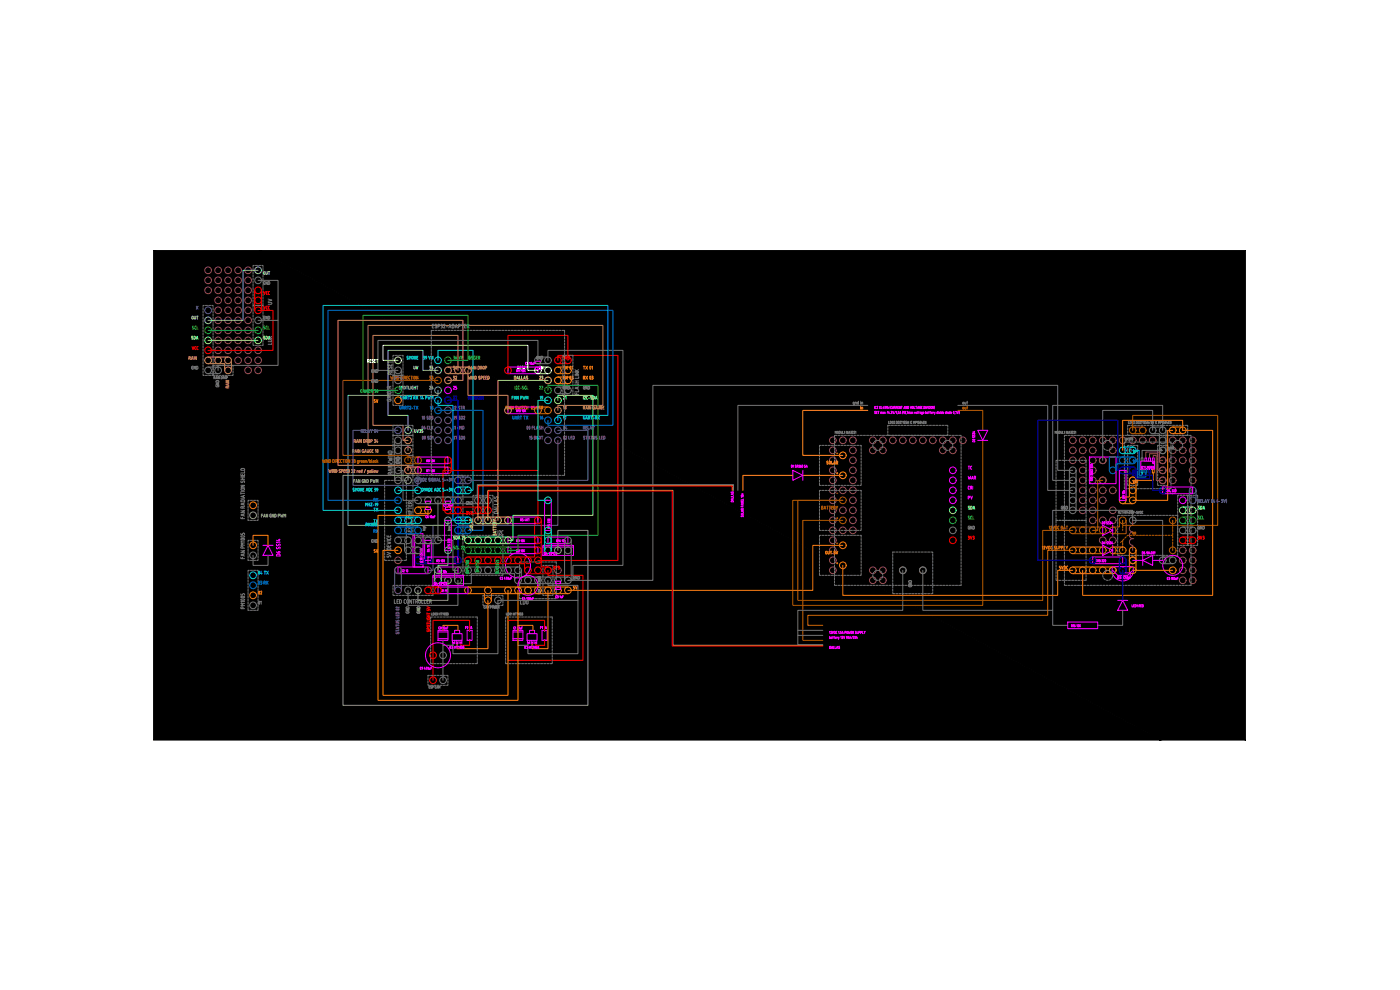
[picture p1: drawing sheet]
<svg xmlns="http://www.w3.org/2000/svg" width="420mm" height="297mm" viewBox="0 0 420 297" stroke-linecap="round" stroke-linejoin="round" font-family="sans-serif">
<defs><g id="words">
<text font-size="4.9" fill="#ff7f00" x="75.1" y="179.9">02</text>
<g font-size="4.4" fill="#767676">
<text x="166.5" y="130.2">04</text>
<text x="75.1" y="182.7">01</text>
</g>
<text font-size="4" fill="#f00" x="82.5" y="92.4" transform="rotate(-90 82.5 92.4)">UV</text>
<g font-size="4" fill="#767676">
<text x="127.7" y="118.2">26</text>
<text x="130.9" y="115" transform="rotate(-90 130.9 115)">33</text>
<text x="130.9" y="124.2" transform="rotate(-90 130.9 124.2)">13</text>
<text x="170.7" y="178.2">5V</text>
</g>
<text font-size="4" fill="#ff7f7f" x="134.8" y="115">32</text>
<text font-size="4" fill="#00f" x="134.8" y="118.2">25</text>
<g font-size="4" fill="#2eb800">
<text x="160.5" y="118.2">22</text>
<text x="114.3" y="122.1" transform="rotate(-90 114.3 122.1)">5V</text>
</g>
<text font-size="4" fill="#ffbf7f" x="163.7" y="115" transform="rotate(-90 163.7 115)">23</text>
<text font-size="4" fill="#704a95" x="134.8" y="121">27</text>
<text font-size="4" fill="#dd6e00" x="160.9" y="127">16</text>
<g font-size="4" fill="#f0f">
<text x="292.5" y="142.2" transform="rotate(-90 292.5 142.2)">TC</text>
<text x="154.9" y="182.4">LDO</text>
</g>
<g font-size="4" fill="#00bfff">
<text x="110.8" y="151.7">RX</text>
<text x="111.1" y="158">TX</text>
</g>
<text font-size="4" fill="#7fff7f" x="289.3" y="151">PV</text>
<g font-size="3.5" fill="#767676">
<text x="78" y="86.4">GND</text>
<text x="78" y="93.8">VCC</text>
<text x="56.1" y="111.8">GND</text>
<text x="110.4" y="112.9">GND</text>
<text x="127.7" y="111.8">35</text>
<text x="160.5" y="111.8">EN</text>
<text x="170.7" y="121" transform="rotate(-90 170.7 121)">21</text>
<text x="170.7" y="124.2" transform="rotate(-90 170.7 124.2)">18</text>
<text x="287.5" y="122.4">out</text>
<text x="170.7" y="127" transform="rotate(-90 170.7 127)">17</text>
<text x="120.6" y="140.4" transform="rotate(-90 120.6 140.4)">GND</text>
<text x="358.4" y="163">3V3</text>
<text x="170.7" y="175">GND</text>
<text x="123.5" y="185.2" transform="rotate(-90 123.5 185.2)">GND</text>
</g>
<text font-size="3.5" fill="#7fbfff" x="57.5" y="93.8">X</text>
<g font-size="3.5" fill="#b85c00">
<text x="122.8" y="111.8">UV</text>
<text x="338.7" y="161.6">NO</text>
</g>
<text font-size="3.5" fill="#dd8a6e" x="134.8" y="111.8">34</text>
<text font-size="3.5" fill="#dd6e00" x="163.7" y="121" transform="rotate(-90 163.7 121)">19</text>
<text font-size="3.5" fill="#f0f" x="289.3" y="145">WAR</text>
<g font-size="3.5" fill="#ff7f00">
<text x="338.7" y="146">vcc</text>
<text x="111.1" y="166.9">5V</text>
</g>
<g font-size="3.5" fill="#00bfff">
<text x="111.1" y="154.5">TX</text>
<text x="110.8" y="160.9">RX</text>
</g>
<text font-size="3.5" fill="#f00" x="289.3" y="163">3V3</text>
<g font-size="3.1" fill="#767676">
<text x="259.6" y="124.2" transform="rotate(-90 259.6 124.2)">in</text>
<text x="135.8" y="160.5" transform="rotate(-90 135.8 160.5)">low</text>
</g>
<text font-size="3.1" fill="#b85c00" x="249.8" y="157">+</text>
<text font-size="3.1" fill="#ff7f00" x="249.8" y="170.4">+</text>
<text font-size="3.1" fill="#f0f" x="138.3" y="194.4" transform="rotate(-90 138.3 194.4)">IN</text>
<text font-size="2.6" fill="#ffbf00" x="249.8" y="137.2">-</text>
<text font-size="2.6" fill="#767676" x="249.8" y="149.2">-</text>
<text font-size="2.6" fill="#ff7f00" x="249.8" y="164">-</text>
<text font-size="2.6" fill="#d00" x="160.5" y="194.4" transform="rotate(-90 160.5 194.4)">IN</text>
</g></defs>
<g fill="#000" stroke="#000" stroke-width=".3">
<path d="M77.9 75l296 147v-147zM77.9 75l296 147h-25.6z"/>
<path d="M46.1 75v147h302.2zM46.1 75h31.8l270.4 147z"/>
</g>
<!-- layer: 0 -->
<g fill="none" stroke="#2eb800" stroke-width=".3">
<path d="M57.8 98.3l.4 .3-.5 .1M58.1 97.9h-.3v.3M58.5 98.5l.3 .3M58.7 97.9h.1M58.7 97.9l-.3 .7M59.1 97.9v.9h.3M62.4 99.1h15M79.2 98.3l.2 .1M79.4 98.4l.1 .3h-.4M79.5 97.9h-.4l.1 .3M79.8 98.5l.4 .3M80 97.9h.2"/>
<path d="M80 97.9l-.2 .7M80.4 97.9v.9h.4M108.6 116.9h-.4v.6l.4 .3-.1-.5M108.9 117.8l.3-.9 .2 .9M109 117.5h.3M109.7 116.9v.9M110.3 117.3l.1 .5h-.2M110.4 116.9h-.4v.6M110.7 117.3h.3M111.1 116.9h-.4v.9h.4M111.3 117.4h.2M111.6 117.4l.1-.5h-.4v.9"/>
<path d="M111.6 117.4l.2 .4M112.4 116.9h.3l-.1 .4M112.5 117.3h.1M112.6 117.3l.2 .3M113.3 116.9l-.2 .4M113.4 117.5v.1M113.4 117.5l-.4-.2v.3M134.4 108.1h6v-13.5h-31.5v22.5h10.5M136.1 106.9h.3l-.1 .4M136.2 107.3h.1M136.3 107.3l.1 .2-.1 .3M136.7 107.3h.2"/>
<path d="M136.9 107.3l.2 .3-.2 .2-.2-.5M137 106.9l-.3 .4M137.7 106.9l.3 .9 .2-.9M138.5 107.4l.4-.1v-.4h-.4v.9M140.9 107.3l.1 .5h-.2M141 106.9l-.4 .2 .2 .7M141.3 107.3h.3M141.6 106.9h-.3v.9h.3M141.9 106.9v.9M142.5 107.3l.1 .5h-.2M142.6 106.9l-.4 .2 .2 .7M142.9 107.3h.3"/>
<path d="M143.3 106.9h-.4v.9h.4M143.6 107.4l.3-.1v-.4h-.3v.9M143.8 107.4l.2 .4M154.6 115.9v.9M154.9 116l.2-.1 .1 .3M155.2 116.2l-.4 .6h.4M155.7 116.8h.1M155.8 115.9l-.3 .2 .2 .7M156.1 116.5h.4M156.9 115.9l-.1 .3 .4 .4-.5 .1M156.9 115.9h.2M157.6 116.8h.2"/>
<path d="M157.8 115.9l-.3 .2 .2 .7M158.1 115.9v.9h.3M164.4 117.1v-1.5h15v45h-24v4.5h-3M290.9 155.4l.1 .3h-.4M291 154.9l-.4 .1 .3 .4M291.7 154.9h-.3l-.1 .7 .4 .2M291.9 154.9v.9h.4M354.9 157.1h3M354.9 155.1h3M360 154.9l-.4 .1 .4 .6-.4 .1M360.7 154.9h-.3l-.1 .7 .4 .2M360.9 154.9v.9h.4"/>
<path d="M136.5 163.9l-.4 .1 .4 .6-.4 .1M137.2 163.9l-.4 .2 .1 .6 .3 .1M137.4 163.9v.9h.4M138.4 164l.3-.1 .1 .2-.4 .7h.4M139.1 164h.3l-.4 .8h.4M140.4 166.1h12M140.4 164.1h12"/>
<circle cx="62.5" cy="99.1" r="1.01"/>
<circle cx="77.5" cy="99.1" r="1.01"/>
<circle cx="119.5" cy="117.1" r="1.01"/>
<circle cx="134.4" cy="108.1" r="1.01"/>
<circle cx="164.5" cy="117.1" r="1.01"/>
<circle cx="286" cy="156.1" r="1.01"/>
<circle cx="355" cy="156.1" r="1.01"/>
<circle cx="357.9" cy="156.1" r="1.01"/>
<circle cx="140.5" cy="165.1" r="1.01"/>
<circle cx="143.5" cy="165.1" r="1.01"/>
<circle cx="146.4" cy="165.1" r="1.01"/>
<circle cx="149.4" cy="165.1" r="1.01"/>
<circle cx="152.5" cy="165.1" r="1.01"/>
</g>
<g fill="none" stroke="#0dd" stroke-width=".3">
<path d="M122.5 107.4v.3h-.4M122.5 106.9l-.4 .1 .3 .4M122.8 107.8v-.9l.3 .5 .3-.5v.9M123.7 106.9l.4 .2-.2 .7-.3-.3zM124.4 106.9v.9M124.5 107.2l.3 .6M124.8 106.9l-.4 .5M125.1 107.3h.2M125.4 106.9h-.3v.9h.3M127.1 106.9h.3l-.2 .4M127.1 107.3h.1M127.2 107.3l.2 .2-.2 .3"/>
<path d="M127.8 106.9h.2l.1 .4h-.3zM128.1 107.3l-.3 .5M128.7 106.9l.2 .9 .3-.9M129.9 106.9v.9l-.4-.9v.9M131.4 108.1v-3h10.5v42h-1.5M106.3 146.5l-.4 .1 .5 .6-.5 .1M106.6 147.4v-.9l.3 .5 .3-.5v.9M107.5 146.6l.4 .1-.2 .7-.3-.3zM108.1 146.5v.9M108.3 146.8l.3 .6M108.6 146.5l-.5 .5M108.9 146.9h.2"/>
<path d="M109.2 146.5h-.3v.9h.3M109.9 147.4l.2-.9 .3 .9M111.1 147.1v-.5l-.4-.1v.9M111.1 147.1l-.2 .2M111.8 146.5h-.3l-.1 .7M112.4 146.5h.3l-.1 .4 .2 .3M112.5 146.9h.1M113.1 146.5h.2l.1 .5-.3-.1zM113.4 146.9l-.3 .5M119.4 157.1h6M119.4 147.1h6M127 147.1l-.4 .3v-.9l.4 .1v.5"/>
<path d="M127.3 146.5v.9M127.6 146.5l.2 .9 .3-.9M128.4 146.5v.9M129.1 147.1l-.4 .3v-.9l.3 .1 .1 .5M129.4 146.9h.2M129.7 146.5h-.3v.9h.3M130.4 147.4l.2-.9 .3 .9M130.4 147.1h.4M131.6 147.1l-.4 .3v-.9l.4 .1v.5M132.2 146.5l-.3 .2 .1 .6 .2 .1M132.9 147.4h.2M133.1 146.9l.1 .3-.1 .2"/>
<path d="M133.2 146.5h-.3v.4h.2M133.5 147.1h.4M134.1 146.9l.4 .2-.4 .1M134.8 146.5l.3 .2-.1 .2 .1 .4-.3 .1M134.9 146.9h.1M135.4 146.5l.3 .9 .2-.9M137.4 146.1h3M137.4 148.1h3"/>
<circle cx="131.5" cy="108.1" r="1.01"/>
<circle cx="119.5" cy="147.1" r="1.01"/>
<circle cx="125.4" cy="147.1" r="1.01"/>
<circle cx="137.4" cy="147.1" r="1.01"/>
<circle cx="140.5" cy="147.1" r="1.01"/>
</g>
<g fill="none" stroke="#dd8a6e" stroke-width=".3">
<path d="M56.7 107.5h.2M56.9 107.5l.2-.4-.4-.1v.9M57 107.5l.1 .4M57.4 107.9l.3-.9 .3 .9M57.5 107.6h.4M58.2 107v.9M58.9 107v.9l-.4-.9v.9M62.4 109.1h5v2M62.4 107.1h6M67.8 114.1h.9l-.9 .5h.9M67.8 114.9h.9M68.3 116.4l-.1-.4h-.3l-.1 .4h.9"/>
<path d="M68.4 115.2v.4M68.7 115.1l-.9 .3 .9 .3M68.7 115.9l-.4 .2M69.4 108.1v3M134.4 112.1h6M134.4 110.1h6M137.4 111.1v-10.5h-25.5v27h9v4.5h1.5M140.4 111.1v7.5h12v4.5M140.6 110.4h.2M140.8 110.4l.2-.4-.4-.1v.9M140.8 110.4l.2 .4M141.3 110.8l.3-.9 .2 .9"/>
<path d="M141.4 110.5h.4M142.1 109.9v.9M142.8 109.9v.9l-.4-.9v.9M143.4 109.9l.5 .3-.2 .6h-.3zM144.2 110.4h.2M144.4 110.4l.2-.4-.4-.1v.9M144.4 110.4l.2 .4M145 110l.4 .1-.3 .7-.2-.3zM145.6 110.4l.4-.1v-.3l-.4-.1v.9M106.2 132.4l.4-.1v-.4h-.4v.9M106.5 132.4l.2 .4M107 132.8l.2-.9 .3 .9"/>
<path d="M107 132.5h.4M107.8 131.9v.9M108.5 131.9v.9l-.5-.9v.9M109.6 132.2v.3M109.6 132.1l-.5-.2v.9l.5-.3M109.8 132.4l.4-.1v-.4h-.4v.9M110.1 132.4l.2 .4M110.6 132.1v.4M110.6 132.1l.4-.2v.6l-.2 .3-.2-.3M111.3 132.4l.4-.1v-.4h-.4v.9M112.4 131.9h.3l-.1 .4M112.5 132.3h.1"/>
<path d="M112.6 132.3l.1 .2M112.7 132.5v.1M112.7 132.6l-.3 .2M113.2 131.9l-.2 .7h.4M113.3 132.4v.4"/>
<circle cx="62.5" cy="108.1" r="1.01"/>
<circle cx="65.5" cy="108.1" r="1.01"/>
<circle cx="68.4" cy="108.1" r="1.01"/>
<circle cx="68.4" cy="111.1" r="1.01"/>
<circle cx="134.4" cy="111.1" r="1.01"/>
<circle cx="140.5" cy="111.1" r="1.01"/>
<circle cx="122.5" cy="132.1" r="1.01"/>
<circle cx="152.5" cy="123.1" r="1.01"/>
</g>
<g fill="none" stroke="#7fbfff" stroke-width=".3">
<path d="M57.6 94.9l.4 .2-.2 .7-.2-.3zM58.3 94.9v.6l.2 .3 .2-.3v-.6M59.2 94.9v.9M77.4 81.1h-4.5v15h-10.5M79.1 81.5l.4 .2-.2 .7-.2-.3zM79.8 81.5v.6l.2 .3 .2-.3v-.6M80.5 81.5h.5M80.7 81.5v.9M131.4 111.1h-4.5v-6h-10.5v19.5h6v4.5M124.4 128.9v.6l.2 .3 .2-.3v-.6M125.1 128.9l.3 .9 .2-.9M125.9 128.9h.3l-.1 .4"/>
<path d="M125.9 129.8h.2M126 129.3h.1M126.1 129.3l.2 .3-.2 .2M126.5 129.8h.2M126.9 128.9h-.4v.4l.4 .2M126.9 129.5v.1M126.9 129.6l-.2 .2"/>
<circle cx="62.5" cy="96.1" r="1.01"/>
<circle cx="77.5" cy="81.1" r="1.01"/>
<circle cx="131.5" cy="111.1" r="1.01"/>
<circle cx="122.5" cy="129.1" r="1.01"/>
</g>
<g fill="none" stroke="#b85c00" stroke-width=".3">
<path d="M117.2 112.9l.2 .9 .2-.6 .2 .6 .2-.9M118.2 112.9v.9M119 112.9v.9l-.5-.9v.9M119.2 112.9l.5 .2-.3 .7h-.2zM120.3 112.9l.5 .2-.3 .7h-.2zM121 112.9v.9M121.3 113.4h.2M121.5 113.4l.2-.5h-.4v.9M121.6 113.4l.2 .4M122 113.3h.3M122.4 112.9h-.4v.9h.4M122.9 113.8h.1"/>
<path d="M122.9 112.9l-.3 .2 .3 .7M123.5 112.9v.9M124 112.9v.9M124.3 113.1v.4M124.3 113.1l.2-.2 .2 .2M124.3 113.5l.2 .3 .2-.3M124.7 113.1v.4M125.4 112.9v.9l-.4-.9v.9M131.4 114.1h-28.5v22.5h19.5v1.5M96.8 137.9l.2 .9 .2-.6 .1 .6 .2-.9M97.8 137.9v.9M98.5 137.9v.9l-.5-.9v.9"/>
<path d="M99 138.8l.2-.6-.4-.3v.9h.2M100.1 138.8l.2-.6-.5-.3v.9h.3M100.6 137.9v.9M100.8 138.4l.4-.1v-.4h-.4v.9M101.1 138.4l.2 .4M101.6 138.3h.2M101.9 137.9h-.3v.9h.3M102.2 138.1v.4M102.2 138.5l.2 .3M102.4 138.8h.2M102.6 137.9l-.4 .2M102.8 137.9h.5"/>
<path d="M103 137.9v.9M103.5 137.9v.9M103.8 138.1v.4M103.8 138.1l.4-.2 .1 .6-.3 .3-.2-.3M105 137.9v.9l-.5-.9v.9M105.6 137.9h.3l-.1 .4M105.7 138.3h.1M105.8 138.3l.2 .2M106 138.5v.1M106 138.6l-.4 .2M106.2 138.8h.2M106.2 137.9h.2"/>
<path d="M106.3 138.3h.1M106.4 137.9l.2 .2-.2 .7M107.4 138.2h.2v.7l-.3 .2M107.4 138.2l-.2 .4 .4 .2M108.1 138.3l-.2-.1v.6M108.4 138.5h.4l-.1-.3-.3 .2 .1 .3 .3 .1M109 138.5h.4l-.1-.3h-.2l-.1 .4 .4 .2M109.9 138.2h-.2v.6M109.9 138.2l.1 .6M110.7 137.9l-.4 .9M110.9 137.9v.9l.4-.2-.2-.4M110.9 138.2h.2"/>
<path d="M111.5 137.9l.1 .9M112 138.2h.1M112 138.5h.3M112.1 138.2l.2 .1M112.3 138.4v.4l-.4-.1 .1-.2M112.7 138.2h.1M112.7 138.2l-.2 .4 .3 .2M113.1 137.9v.9M113.3 138.4l.1 .4M113.4 138.3l-.3 .2M122.4 139.1h3M122.4 137.1h3"/>
<circle cx="131.5" cy="114.1" r="1.01"/>
<circle cx="122.5" cy="138.1" r="1.01"/>
<circle cx="125.4" cy="138.1" r="1.01"/>
</g>
<g fill="none" stroke="#00bfff" stroke-width=".3">
<path d="M120.2 118.9v.6l.2 .3 .3-.3v-.6M120.9 119.8l.3-.9 .3 .9M121 119.5h.4M121.8 119.4h.2M122 119.4l.2-.4-.4-.1v.9M122 119.4l.2 .4M122.5 118.9h.4M122.7 118.9v.9M123.4 118.9l-.2 .1M123.4 118.9l.1 .3M123.5 119.2l-.3 .6h.3M124.2 119.4l.4-.1v-.3l-.4-.1v.9"/>
<path d="M124.4 119.4l.2 .4M124.9 118.9l.5 .9M125.4 118.9l-.5 .9M126.2 119.1l.1-.2v.9M126.8 118.9l-.2 .7h.5M126.9 119.4v.4M127.9 118.9h-.2v.9M128.4 118.9l.2 .9 .2-.6 .1 .6 .2-.9M129.4 119.8v-.9l.3 .5 .2-.5v.9M131.4 120.1v1.5h4.5v34.5h4.5M167.4 126.1v-1.5h15v-33h-85.5v61.5h22.5M175.1 124.9v.6"/>
<path d="M175.1 125.5l.2 .3 .2-.3M175.5 124.9v.6M175.8 125.8l.3-.9 .2 .9M175.9 125.5h.4M176.6 125.4h.2M176.8 125.4l.2-.5h-.4v.9M176.9 125.4l.2 .4M177.3 124.9h.5M177.5 124.9v.9M178.1 125.5h.3M178.7 125.4h.2M178.9 124.9h-.2v.9"/>
<path d="M178.9 124.9l.2 .2-.2 .3 .2 .4M179.4 124.9l.5 .9M179.9 124.9l-.5 .9M336.9 136.1h3M336.9 134.1h3M339.9 135.1h2v7.5h.9v-.7M340.2 134.9h.1M340.2 135.2v.6M340.7 135.2h-.3v.6M340.7 135.2l.1 .1M340.8 135.3v.5M341.1 135.5h.3"/>
<path d="M341.2 135.3v.4M119.4 155.1h6M137.4 155.1h3M137.4 157.1h3M342.5 140.9v1h.5v-1M77.7 171.4l.2 .3-.1 .6zM78.4 171.4l-.2 .7h.5M78.5 171.9v.4M79.3 171.4h.4M79.5 171.4v.9M80 171.4l.5 .9M80.5 171.4l-.5 .9"/>
<circle cx="131.5" cy="120.1" r="1.01"/>
<circle cx="167.4" cy="126.1" r="1.01"/>
<circle cx="336.9" cy="135.1" r="1.01"/>
<circle cx="339.9" cy="135.1" r="1.01"/>
<circle cx="119.5" cy="153.1" r="1.01"/>
<circle cx="119.5" cy="156.1" r="1.01"/>
<circle cx="122.5" cy="156.1" r="1.01"/>
<circle cx="125.4" cy="156.1" r="1.01"/>
<circle cx="137.4" cy="156.1" r="1.01"/>
<circle cx="140.5" cy="156.1" r="1.01"/>
<circle cx="76" cy="172.6" r="1.01"/>
</g>
<g fill="none" stroke="#704a95" stroke-width=".3">
<path d="M126.7 125.1l.2-.2v.9M126.7 128.7h.2M126.7 128.7l.1-.8 .1 .8M126.8 131.7h.2M126.8 131.7l.1-.8 .1 .8M127.2 124.9l.1 .9 .1-.9M127.4 128.3l.2 .3-.2 .2-.2-.5h.2M127.5 127.9l-.3 .4M128.5 125.4v.3h-.4M128.6 127.9h-.3l-.1 .6 .4 .3M128.7 130.9l-.4 .1 .5 .6-.5 .1M128.9 127.9v.9h.3"/>
<path d="M129 124.9h-.2v.9l.5-.3M129.5 127.9v.9M129.5 131.5l-.5 .3v-.9l.4 .1 .1 .5M129.7 128.2l.2 .6M129.8 131.1l.1-.2v.9M129.9 125.5v.1M129.9 125.6l-.4 .2M129.9 127.9l-.4 .5M136.1 122.1l.1-.2v.9M136.1 128.1l.1-.2v.9M136.2 131.7h.2M136.2 131.7l.1-.8 .1 .8"/>
<path d="M136.2 124.9l.2 .3-.1 .6zM136.5 128.1l.2-.2v.9M136.7 131l.4-.1-.2 .9M136.7 125.2l.2 .2M136.7 125.2l.1-.3h.2l.1 .5M136.9 122.2l-.4 .6h.4M136.9 125.4h.2M137.1 125.3l-.3 .5M137.3 128.1v.5M137.4 128.5l.3 .3M137.6 122.3l.3 .1M137.7 127.9l-.3 .2"/>
<path d="M137.9 122.4v.3h-.4M138 128.8v-.9l.2 .5 .3-.5v.9M138.1 130.9l-.4 .1 .4 .6-.4 .1M138.1 124.9l-.4 .1 .4 .6-.4 .1M138.4 124.9l.5 .2-.3 .7h-.2zM138.5 121.9v.9M138.9 131.5l-.5 .3v-.9l.4 .1 .1 .5M139 127.9h-.2v.9h.2M139 127.9l.2 .3-.2 .6M139.2 125l.2-.1 .1 .3M139.2 121.9h-.2v.9M139.2 121.9l.2 .2-.2 .3"/>
<path d="M139.2 122.4l.2 .4M139.2 131.7h.2M139.2 131.7l.1-.8 .1 .8M139.5 125.2l-.4 .6h.4M158.2 128.7h.2M158.3 127.9v.8M158.4 127.9l-.3 .3 .1 .5M158.8 128.7h.2M158.8 128.7l.1-.8 .1 .8M158.9 131.1l.2-.2v.9M159.5 131.3l.2 .3-.4 .2M159.7 130.9h-.4v.4h.2"/>
<path d="M160.1 127.9h-.4v.9M160.3 127.9v.9h.4M160.6 131.3l.1-.4h-.4v.9h.3l.1-.4-.4-.1M161 128.8l.2-.9 .3 .9M161 128.5h.4M161.1 131l.4 .1-.2 .7-.2-.3zM161.8 131l.4 .1-.2 .7-.2-.3zM161.9 128.3l.3 .3-.4 .1M162.5 127.9v.9M162.5 130.9h.4M162.7 130.9v.9M162.9 127.9v.9"/>
<path d="M167.4 132.1v25.5h-37.5v13.5h-1.5M169.2 131.7h.2M170 131.2l-.3 .6h.4M170.7 130.9v.9h.3M171.7 130.9h-.4v.9h.4M172.1 130.9h-.1v.9h.1M172.4 131.5l-.2 .2M175.5 130.9l-.4 .1 .4 .6-.4 .1M175.8 130.9h.4M176 130.9v.9M176.5 131.8l.3-.9 .3 .9M176.6 131.5h.4"/>
<path d="M177.3 130.9h.5M177.5 130.9v.9M178.1 130.9v.6l.2 .3 .2-.3v-.6M179.2 130.9l-.4 .1 .4 .6-.4 .1M179.9 130.9v.9h.3M180.5 131.3h.2M180.8 130.9h-.3v.9h.3M181.6 131.5l-.5 .3v-.9l.4 .1v.5M118.4 171.1v6M120.4 171.1h.1M120.4 171.1v6M328.9 168.1h.1"/>
<path d="M118.9 186.8h.6l.2 .2-.2 .2h-.6M118.9 184.4v.4h.8v-.4M118.9 189.3h.8M118.9 187.5v.4M118.9 189v.5M118.9 187.7h.8M118.9 190l.2 .2 .5-.5v.5M118.9 189.8v.2M118.9 186.1v.3h.3M118.9 182.8h.8M118.9 182.8l.3 .3 .5-.1M119.2 186.4l.4-.4v.5"/>
<path d="M119.3 184.5v.3M119.5 183.7l-.6 .1v.4h.8M119.5 188.3v.4M119.7 188.2l-.8 .3 .8 .3M119.7 185.1v.3h-.8M119.7 182.1v.4l-.6-.4-.2 .2 .1 .1"/>
<circle cx="127.5" cy="131.5" r=".22"/>
<circle cx="127.5" cy="131.1" r=".19"/>
<circle cx="131.5" cy="126.1" r="1.01"/>
<circle cx="131.5" cy="129.1" r="1.01"/>
<circle cx="131.5" cy="132.1" r="1.01"/>
<circle cx="134.4" cy="132.1" r="1.01"/>
<circle cx="134.4" cy="126.1" r="1.01"/>
<circle cx="134.4" cy="129.1" r="1.01"/>
<circle cx="134.4" cy="123.1" r="1.01"/>
<circle cx="164.5" cy="132.1" r="1.01"/>
<circle cx="164.5" cy="129.1" r="1.01"/>
<circle cx="167.4" cy="132.1" r="1.01"/>
<circle cx="119.5" cy="177.1" r="1.01"/>
<circle cx="119.5" cy="171.1" r="1.01"/>
<circle cx="128.4" cy="171.1" r="1.01"/>
</g>
<g fill="none" stroke="#006edd" stroke-width=".3">
<path d="M120 121.9l.2 .9 .2-.3v-.6M120.7 122.8l.2-.9 .3 .9M120.8 122.5h.3M121.7 121.9h-.2v.9M121.7 121.9l.2 .4-.4 .1M121.8 122.4l.1 .4M122.2 121.9h.4M122.4 121.9v.9M122.9 122l.2-.1 .2 .2-.4 .7h.4M123.5 122.5h.4M124.2 121.9h.4M124.4 121.9v.9"/>
<path d="M124.9 121.9l.5 .9M125.4 121.9l-.5 .9M131.4 123.1h13.5v36h-4.5M153.8 124.9v.6M154.3 124.9l-.1 .8-.3-.2M154.6 125.8l.2-.9 .3 .9M154.6 125.5h.4M155.4 125.4h.2M155.6 125.4l.2-.5h-.4v.9M155.6 125.4l.2 .4M156.1 124.9h.4M156.3 124.9v.9"/>
<path d="M157.2 124.9h.4M157.4 124.9v.9M157.9 124.9l.5 .9M158.4 124.9l-.5 .9M164.4 126.1v1.5h19.5v-34.5h-85.5v57h21M339.9 138.1h1.5v5h2.5v-1.2M339.9 139.1h-5v2M339.9 137.1h-7v4M340.2 137.9h.1M340.2 138.2v.6M340.7 138.2h-.3v.6M340.7 138.2l.1 .1"/>
<path d="M340.8 138.4v.4M341.1 138.5h.3M119.4 158.1h6M137.4 158.1h3M343.6 140.9v1h.5v-1M119.4 160.1h6M137.4 160.1h3"/>
<circle cx="131.5" cy="123.1" r="1.01"/>
<circle cx="336.9" cy="138.1" r="1.01"/>
<circle cx="339.9" cy="138.1" r="1.01"/>
<circle cx="119.5" cy="159.1" r="1.01"/>
<circle cx="119.5" cy="150.1" r="1.01"/>
<circle cx="122.5" cy="159.1" r="1.01"/>
<circle cx="125.4" cy="159.1" r="1.01"/>
<circle cx="137.4" cy="159.1" r="1.01"/>
<circle cx="140.5" cy="159.1" r="1.01"/>
<circle cx="334" cy="141.1" r="1.01"/>
</g>
<!-- layer: 01_Styk so vzduchom -->
<g fill="none" stroke="#767676" stroke-width=".3">
<path d="M77.4 84.1h6v25.5h-18v1.5M77.4 96.1h6M79.3 94.9l-.2 .6 .2 .3M79.4 95.3l.1 .5h-.2M80.2 94.9v.9l-.4-.9v.9M80.7 95.8l.3-.6-.5-.3v.9h.2M62.4 112.1h3M62.4 110.1h3M64.8 115.6l.2 .5 .7-.3M64.8 114.9h.9l-.9 .4h.9M64.9 114.3h.7l.1 .3h-.9zM65.2 115.7l.5-.1v.3"/>
<path d="M111.7 113.9l-.2 .6 .2 .3M111.8 114.3l.2 .5h-.3M112.7 113.9v.9l-.5-.9v.9M113.4 114.1l-.5-.2v.9h.2M113.4 114.2l-.3 .6M118.4 111.1v3M120.4 111.1v3M161.3 107.3l.1 .5h-.2M161.4 106.9l-.4 .2 .2 .7M161.4 108.1v-6h-48v9h6M161.4 107.1h3M162.2 106.9v.9l-.5-.9v.9"/>
<path d="M162.7 107.8l.2-.6-.5-.3v.9M164.4 108.1v-3h22.5v64.5h-15v4.5h-1.5h25.5v-58.5h121.5v25.5h4.5M167.4 116.1h3M169.3 115.9h.2M169.3 115.9l-.2 .2 .2 .7M169.4 116.3l.1 .5h-.2M170.2 115.9v.9l-.4-.9v.9M170.7 116.8l.3-.7-.5-.2v.9M175.1 116.1v.4M175.1 116.5l.2 .3M175.3 115.9h.2M175.3 115.9l-.2 .2"/>
<path d="M175.4 116.3l.1 .5h-.2M176.2 115.9v.9l-.4-.9v.9M176.7 115.9h-.2v.9h.2M176.7 115.9l.3 .2M177 116.1v.4M177 116.5l-.3 .3M118.4 132.1v12M120.4 132.1v12M256.1 121.6h.1M256.2 120.7l-.2 .1 .2 .5M260.4 121.6h-39v25.5M287.4 121.6h27v25.5h7.5"/>
<path d="M342.5 138.4v-1h.5v1M345.9 130.1h2v5M345.9 129.1v-6h-15v15M345.9 128.1h3M348.9 135.1h-6.1v2.3M348.9 129.1v-7.5h-33v22.5h6M349.9 129.1v6M350.6 134.4v.2M350.6 134.3l.3-.1v.7l-.3 .2M350.6 134.6l.3 .2M351.2 134.8v-.6h.3l.1 .6M352.2 133.9v.9h-.2l-.1-.6h.3"/>
<path d="M119.4 141.1h1.5v9h4.5M125.4 151.1h21M125.4 149.1h21M131.4 150.1v12h4.5v9h1.5M140.4 150.5l-.5 .2 .1 .6 .4 .1-.2-.5M141.1 150.5v.9l-.5-.9v.9M141.6 151.3l.2-.5-.4-.3v.9h.1M220.1 147.1v-1.7h-76.9v4.7M291 157.9l-.4 .2v.6l.4 .1-.1-.5M291.7 157.9v.9l-.4-.9v.9M292.5 158.5l-.5 .3v-.9h.4l.1 .6M318.9 151.9l-.4 .2 .1 .6 .3 .1-.1-.5"/>
<path d="M319.7 151.9v.9l-.5-.9v.9M319.9 151.9l.5 .3-.2 .6h-.3zM320.9 141.1v12M322.9 141.1v12M354.9 158.1h3M359.8 157.9h.2M359.8 157.9l-.2 .6 .2 .3M359.9 158.3l.1 .5h-.2M360.7 157.9v.9l-.4-.9v.9M361.5 158.5l-.5 .3v-.9h.4l.1 .6M75.9 166.6v3h4.5v-3M111.7 161.9l-.2 .6 .2 .3"/>
<path d="M111.8 162.3l.2 .5h-.3M112.7 161.9v.9l-.5-.9v.9M113.1 162.8l.3-.7-.5-.2v.9h.2M119.4 163.1h2v2M119.4 161.1h3M122.4 166.1h3M123.4 162.1v2h2M125.4 161.1h6M125.4 163.1h6M136.4 171.1v3M137.4 174.1v7.5h-15v-4.5M137.4 170.1h18"/>
<path d="M154.4 174.1v-2h-13v3h-4M155.4 175.1h15M156.4 171.1v2h14M164.4 174.1v1.5h9v20.5h-15v-2.5M169.4 162.1v12M171.4 162.1v12M270.9 171.1v12h-31.5v7.5h7.5M272.7 174.9h.9l-.9 .5h.9M272.7 175.6v.2M272.7 175.8l.3 .3M272.9 176.1h.4M273 174.2h.3"/>
<path d="M273 174.2l-.3 .2M273.1 175.8l.5-.2v.2M273.3 174.2l.3 .4h-.9v-.2M273.6 175.8l-.2 .3M348.9 168.1v-12h-9v-3h-24v30h-39v-12M348.9 167.1h3M348.9 169.1h3M354.9 160.1h3M132.9 192.1v1.5h3v-.5M132.9 193.6v10.5M155.4 192.1v1.5h3v-.5M173.4 180.1h-24v16h-13.5v-2.5"/>
<path d="M239.4 190.6v2.8h7.5M239.4 189.1h7.5M315.9 183.1v4.5h4.5M336.9 183.1v4.5h-7.5"/>
<circle cx="77.5" cy="96.1" r="1.01"/>
<circle cx="77.5" cy="84.1" r="1.01"/>
<circle cx="62.5" cy="111.1" r="1.01"/>
<circle cx="65.5" cy="111.1" r="1.01"/>
<circle cx="119.5" cy="114.1" r="1.01"/>
<circle cx="119.5" cy="111.1" r="1.01"/>
<circle cx="161.4" cy="108.1" r="1.01"/>
<circle cx="164.5" cy="108.1" r="1.01"/>
<circle cx="167.4" cy="117.1" r="1.01"/>
<circle cx="170.4" cy="117.1" r="1.01"/>
<circle cx="119.5" cy="135.1" r="1.01"/>
<circle cx="119.5" cy="132.1" r="1.01"/>
<circle cx="331" cy="138.1" r="1.01"/>
<circle cx="345.9" cy="129.1" r="1.01"/>
<circle cx="348.9" cy="132.1" r="1.01"/>
<circle cx="348.9" cy="129.1" r="1.01"/>
<circle cx="348.9" cy="135.1" r="1.01"/>
<circle cx="119.5" cy="141.1" r="1.01"/>
<circle cx="119.5" cy="144.1" r="1.01"/>
<circle cx="125.4" cy="150.1" r="1.01"/>
<circle cx="128.4" cy="150.1" r="1.01"/>
<circle cx="131.5" cy="150.1" r="1.01"/>
<circle cx="134.4" cy="150.1" r="1.01"/>
<circle cx="137.4" cy="150.1" r="1.01"/>
<circle cx="143.5" cy="150.1" r="1.01"/>
<circle cx="146.4" cy="150.1" r="1.01"/>
<circle cx="286" cy="159.1" r="1.01"/>
<circle cx="322" cy="147.1" r="1.01"/>
<circle cx="322" cy="150.1" r="1.01"/>
<circle cx="322" cy="144.1" r="1.01"/>
<circle cx="322" cy="141.1" r="1.01"/>
<circle cx="322" cy="153.1" r="1.01"/>
<circle cx="339.9" cy="156.1" r="1.01"/>
<circle cx="355" cy="159.1" r="1.01"/>
<circle cx="357.9" cy="159.1" r="1.01"/>
<circle cx="76" cy="166.6" r="1.01"/>
<circle cx="119.5" cy="162.1" r="1.01"/>
<circle cx="122.5" cy="162.1" r="1.01"/>
<circle cx="122.5" cy="177.1" r="1.01"/>
<circle cx="122.5" cy="165.1" r="1.01"/>
<circle cx="125.4" cy="162.1" r="1.01"/>
<circle cx="125.4" cy="165.1" r="1.01"/>
<circle cx="128.4" cy="162.1" r="1.01"/>
<circle cx="131.5" cy="162.1" r="1.01"/>
<circle cx="137.4" cy="174.1" r="1.01"/>
<circle cx="137.4" cy="171.1" r="1.01"/>
<circle cx="140.5" cy="171.1" r="1.01"/>
<circle cx="143.5" cy="171.1" r="1.01"/>
<circle cx="146.4" cy="171.1" r="1.01"/>
<circle cx="149.4" cy="171.1" r="1.01"/>
<circle cx="152.5" cy="171.1" r="1.01"/>
<circle cx="155.5" cy="174.1" r="1.01"/>
<circle cx="155.5" cy="171.1" r="1.01"/>
<circle cx="158.4" cy="174.1" r="1.01"/>
<circle cx="161.4" cy="174.1" r="1.01"/>
<circle cx="164.5" cy="174.1" r="1.01"/>
<circle cx="167.4" cy="174.1" r="1.01"/>
<circle cx="170.4" cy="174.1" r="1.01"/>
<circle cx="170.4" cy="162.1" r="1.01"/>
<circle cx="170.4" cy="165.1" r="1.01"/>
<circle cx="270.9" cy="171.1" r="1.01"/>
<circle cx="277" cy="171.1" r="1.01"/>
<circle cx="348.9" cy="168.1" r="1.01"/>
<circle cx="351.9" cy="168.1" r="1.01"/>
<circle cx="133" cy="196.6" r="1.01"/>
<circle cx="149.4" cy="180.1" r="1.01"/>
<circle cx="133" cy="204.1" r="1.01"/>
</g>
<!-- layer: 0 -->
<g fill="none" stroke="#dcdcdc" stroke-width=".3">
<path d="M110.3 108.4l.4 .4M110.5 108.4l.2-.5h-.4v.9M111 108.3h.3M111.4 107.9h-.4v.9h.4M111.8 107.9l-.1 .3 .4 .4-.5 .1M111.8 107.9h.3M112.4 108.3h.2M112.7 107.9h-.3v.9h.3M113 107.9h.4M113.2 107.9v.9M119.4 108.1h-4.5v-4.5h43.5v7.5h3M155.3 110.4h.2"/>
<path d="M155.5 110.4l.2-.4-.4-.1v.9M155.6 110.4l.1 .4M156 110.3h.3M156.4 109.9h-.4v.9h.4M156.7 110.3l.3 .1M157 110.4v.3h-.4M157.1 109.9h-.4l.1 .3M157.4 110.3h.2M157.7 109.9h-.3v.9h.3M158 109.9h.4M158.2 109.9v.9"/>
<circle cx="119.5" cy="108.1" r="1.01"/>
<circle cx="164.5" cy="111.1" r="1.01"/>
</g>
<g fill="none" stroke="#ffbf7f" stroke-width=".3">
<path d="M154.3 112.9l.5 .2-.2 .7h-.3zM155.1 113.8l.2-.9 .3 .9M155.2 113.5h.3M155.9 112.9v.9h.4M156.5 112.9v.9h.4M157.1 113.8l.3-.9 .3 .9M157.2 113.5h.4M158.4 112.9l-.4 .1 .4 .6-.4 .1M164.4 114.1h-15v42M141 158.9l.3 .1 .4-.4 .1 .5M141 158.6v.3M141.1 158l.5-.1 .3 .2-.7 .2z"/>
<path d="M141.5 156.2l-.1-.4h-.3l-.1 .4h.9M141.6 156.5v.4M141.9 157.3v.3h-.9M141.9 156.4l-.9 .3 .9 .3M141.9 155.7l-.4 .2M143.4 155.1h9M143.4 157.1h9M146.4 156.1v-9h55.5v46.5h45M148 157.4v.3h.9v-.3M148 156.9v.2h.9M148 155.8l.4 .3-.4 .3M148 158.9h.9"/>
<path d="M148 158v.4M148 158.7v.5M148 158.2h.9M148.4 157.4v.3M148.4 156.1h.5M148.5 156.9v.2M148.7 159.5v.4M148.9 159.4l-.9 .3 .9 .3M148.9 156.6l-.4 .2-.2-.2-.3 .2M219.9 147.1v-1.5h-76.5v10.5M148 160.5v.2h.9v-.2M148 160.4l.7-.2 .2 .2"/>
<path d="M148.4 160.5v.2"/>
<circle cx="164.5" cy="114.1" r="1.01"/>
<circle cx="143.5" cy="156.1" r="1.01"/>
<circle cx="146.4" cy="156.1" r="1.01"/>
<circle cx="149.4" cy="156.1" r="1.01"/>
<circle cx="152.5" cy="156.1" r="1.01"/>
</g>
<g fill="none" stroke="#00ffbf" stroke-width=".3">
<path d="M153.7 119.3h.3M154 118.9h-.3v.9M154.3 119.8l.3-.9 .2 .9M154.4 119.5h.3M155.6 118.9v.9l-.5-.9v.9M156.2 119.4l.4-.1v-.3l-.4-.1v.9M156.9 118.9l.2 .9 .2-.6 .2 .6 .1-.9M157.9 119.8v-.9l.3 .5 .2-.5v.9M164.4 120.1h-3v30h3M163.4 159.1v6M165.4 159.1v6"/>
<circle cx="164.5" cy="120.1" r="1.01"/>
<circle cx="164.5" cy="150.1" r="1.01"/>
<circle cx="164.5" cy="159.1" r="1.01"/>
<circle cx="164.5" cy="162.1" r="1.01"/>
<circle cx="164.5" cy="165.1" r="1.01"/>
</g>
<g fill="none" stroke="#dd6e00" stroke-width=".3">
<path d="M151.8 122.4h.2M152 121.9h-.2v.9M152 121.9l.2 .2-.2 .3M152 122.4l.2 .4M152.5 122.8l.3-.9 .2 .9M152.6 122.5h.4M153.3 121.9v.9M154 121.9v.9l-.4-.9v.9M154.7 122.3l.4 .3-.4 .1M155.1 121.9h-.4l.1 .3M155.4 121.9l.2 .9 .1-.6 .2 .6 .2-.9M156.4 121.9v.9"/>
<path d="M156.6 121.9h.5M156.9 121.9v.9M157.4 122.1v.5M157.4 122.6l.3 .2M157.6 121.9h.1M157.6 121.9l-.2 .2M158 121.9v.9M158 122.3h.4M158.4 121.9v.9M159.7 121.9v.8M159.7 121.9l-.2 .3v.5M160.4 121.9h-.3v.4l.3 .2"/>
<path d="M161.1 122.3l.4 .2-.2 .3M161.2 121.9v.3M162 121.9v.9M162.5 122.4h.2M162.7 121.9h-.2v.9M162.7 121.9l.2 .2-.2 .3M162.8 122.4l.1 .4"/>
<circle cx="161.4" cy="123.1" r="1.01"/>
<circle cx="164.5" cy="123.1" r="1.01"/>
</g>
<!-- layer: 01_Styk so vzduchom -->
<g fill="none" stroke="#f00" stroke-width=".3">
<path d="M76.4 87.1v6M77.4 93.1h4.5v12h-19.5M78.4 87.1v6M79.1 87.5l.3 .9 .2-.9M80.1 87.5l-.2 .2M80.7 87.5l-.2 .2M57.6 104l.3 .9 .3-.9M58.8 104l-.4 .2 .1 .6 .3 .1M59.1 104.2v.5M59.1 104.6l.3 .3M59.4 104l-.3 .2M167.4 108.1v-1.5h18v61.5h-24"/>
<path d="M167.4 109.1h3M167.4 107.1h3M169.1 106.9h.3l-.1 .4M169.1 107.8h.1M169.2 107.3h.1M169.3 107.3l.1 .3-.1 .2M169.7 106.9l.3 .9 .2-.9M170.4 108.1v-7.5h-18v10.5M170.5 106.9h.3l-.1 .4M170.5 107.8h.2M170.6 107.3h.1M170.7 107.3l.2 .2-.2 .3"/>
<path d="M133.4 138.1v3M135.4 138.1v3M134.4 153.1h-1.5v-12h28.5v15M134.4 154.1h12M134.4 152.1h12M140 153.4l.3 .1-.1 .3 .1 .3-.3 .2M140.1 153.8h.1M140.6 153.4l.3 .9 .2-.9M141.4 153.4l.4 .2-.2 .2 .1 .5h-.3M141.5 153.8h.1M146.6 153.1v-5.8h55.1v46.5h45.2M160.4 156.1v11h-20"/>
<path d="M162.4 156.1v14h2M219.7 147.1v-1.3h-76.1v7.3M128.4 176.1h3M128.4 178.1h3M140.4 169.1h17v2M164.4 171.1v1.5h10.5v25.5h-22.5v-12h11v3.2M166.1 169.9h.3l-.1 .4M166.2 170.3h.1M166.3 170.3l.2 .2M166.4 170.5v.1M166.5 170.6l-.4 .2M166.7 169.9l.3 .9 .2-.9"/>
<path d="M167.5 169.9h.3l-.1 .4M167.6 170.3h.1M167.7 170.3l.2 .2M167.9 170.5v.1M167.9 170.6l-.4 .2M354.9 163.1h3M354.9 161.1h3M128.1 182.9v.3h.4v-.2M128.1 182l.9 .3-.9 .3M128.1 187.1h.9M128.1 183.8v.5M128.1 185.3v.2"/>
<path d="M128.1 186.9v.5M128.1 186h.9M128.1 185h.9M128.1 184.6h.9M128.1 184.1h.9M128.1 185.5l.3 .2M128.2 189.1v.3h.3M128.4 188.1h.4M128.4 187.6h.4M128.4 185.7h.4M128.4 187.6l-.3 .2 .3 .3M128.5 189.4l.4-.3v.4"/>
<path d="M128.5 185.4l.5-.1v.2M128.5 184.6v.4M128.5 183l.4-.2 .2 .2M128.6 188.8v-.4h-.4l-.1 .4h.9M128.8 187.6l.2 .2-.2 .3M129 185.5l-.2 .2M129 186.3v.3h-.9M129 183v.2M140.9 189.3v-3.2h-11v18M140.9 192.1v1.5h-2.6M163.4 192.1v1.5h-2.6"/>
<circle cx="77.5" cy="90.1" r="1.01"/>
<circle cx="77.5" cy="87.1" r="1.01"/>
<circle cx="77.5" cy="93.1" r="1.01"/>
<circle cx="62.5" cy="105.1" r="1.01"/>
<circle cx="152.5" cy="111.1" r="1.01"/>
<circle cx="167.4" cy="108.1" r="1.01"/>
<circle cx="170.4" cy="108.1" r="1.01"/>
<circle cx="134.4" cy="138.1" r="1.01"/>
<circle cx="134.4" cy="141.1" r="1.01"/>
<circle cx="134.4" cy="153.1" r="1.01"/>
<circle cx="137.4" cy="153.1" r="1.01"/>
<circle cx="143.5" cy="153.1" r="1.01"/>
<circle cx="146.4" cy="153.1" r="1.01"/>
<circle cx="161.4" cy="156.1" r="1.01"/>
<circle cx="128.4" cy="177.1" r="1.01"/>
<circle cx="131.5" cy="177.1" r="1.01"/>
<circle cx="140.5" cy="168.1" r="1.01"/>
<circle cx="143.5" cy="168.1" r="1.01"/>
<circle cx="146.4" cy="168.1" r="1.01"/>
<circle cx="149.4" cy="168.1" r="1.01"/>
<circle cx="152.5" cy="168.1" r="1.01"/>
<circle cx="155.5" cy="168.1" r="1.01"/>
<circle cx="158.4" cy="171.1" r="1.01"/>
<circle cx="158.4" cy="168.1" r="1.01"/>
<circle cx="161.4" cy="171.1" r="1.01"/>
<circle cx="161.4" cy="165.1" r="1.01"/>
<circle cx="161.4" cy="168.1" r="1.01"/>
<circle cx="161.4" cy="162.1" r="1.01"/>
<circle cx="164.5" cy="171.1" r="1.01"/>
<circle cx="286" cy="162.1" r="1.01"/>
<circle cx="355" cy="162.1" r="1.01"/>
<circle cx="357.9" cy="162.1" r="1.01"/>
<circle cx="130" cy="196.6" r="1.01"/>
<circle cx="130" cy="204.1" r="1.01"/>
</g>
<!-- layer: 0 -->
<g fill="none" stroke="#ff7f00" stroke-width=".3">
<path d="M167.4 112.1h3M167.4 110.1h3"/>
<circle cx="167.4" cy="111.1" r="1.01"/>
<circle cx="170.4" cy="111.1" r="1.01"/>
</g>
<g fill="none" stroke="#ffbf00" stroke-width=".3">
<path d="M167.4 115.1h3M167.4 113.1h3"/>
<circle cx="167.4" cy="114.1" r="1.01"/>
<circle cx="170.4" cy="114.1" r="1.01"/>
</g>
<g fill="none" stroke="#7fff7f" stroke-width=".3">
<path d="M57.5 101.7l.2 .1M57.6 101.3l.2 .1M57.8 101.4l-.1 .4M57.9 100.9h-.4l.1 .3M58.4 101.8l.2-.6-.4-.3v.9h.2M58.9 101.8l.3-.9 .2 .9M59 101.5h.4M62.4 102.1h15M79.1 101.7l.3 .1M79.2 101.3l.2 .1M79.4 101.4v.4M79.5 100.9h-.4l.1 .3"/>
<path d="M80 101.8l.2-.6-.4-.3v.9h.2M80.5 101.8l.3-.9 .2 .9M80.6 101.5h.4M175.1 118.9v.9M175.4 119l.2-.1 .1 .3M175.7 119.2l-.4 .6h.4M176 119.1v.6l.3 .1M176.3 118.9l-.3 .2M176.6 119.5h.4M177.3 119.3l.3 .1M177.6 119.4v.3h-.4M177.6 118.9h-.3v.3"/>
<path d="M178.4 119.5l-.5 .3v-.9l.4 .1 .1 .5M178.7 119.8l.2-.9 .3 .9M178.8 119.5h.3M167.4 120.1v-1.5h10.5v36h-24v7.5h-1.5M290.7 152.3l.2 .1M290.9 152.4l.1 .3h-.4M291.5 151.9h-.2v.9l.4-.1v-.5M292 152.8l.3-.9 .2 .9M292.1 152.5h.4M354.9 154.1h3M354.9 152.1h3M360 151.9l-.4 .1 .4 .6-.4 .1"/>
<path d="M360.3 151.9l.4 .3-.2 .6h-.2zM361 152.8l.3-.9 .2 .9M361.1 152.5h.4M136.4 161.4l.1 .3h-.4M137.2 161.5l-.4 .3v-.9l.4 .1v.5M137.5 161.8l.3-.9 .2 .9M137.6 161.5h.4M138.7 161h.3l-.3 .8h.3M139.3 161.1l.2-.2v.9M140.4 161.1h12M140.4 163.1h12"/>
<circle cx="62.5" cy="102.1" r="1.01"/>
<circle cx="77.5" cy="102.1" r="1.01"/>
<circle cx="167.4" cy="120.1" r="1.01"/>
<circle cx="286" cy="153.1" r="1.01"/>
<circle cx="355" cy="153.1" r="1.01"/>
<circle cx="357.9" cy="153.1" r="1.01"/>
<circle cx="140.5" cy="162.1" r="1.01"/>
<circle cx="143.5" cy="162.1" r="1.01"/>
<circle cx="146.4" cy="162.1" r="1.01"/>
<circle cx="149.4" cy="162.1" r="1.01"/>
<circle cx="152.5" cy="162.1" r="1.01"/>
</g>
<g fill="none" stroke="#b88a5c" stroke-width=".3">
<path d="M105.8 135.4l.4-.1v-.3l-.4-.1v.9M106.1 135.4l.1 .4M106.5 135.8l.3-.9 .2 .9M106.6 135.5h.4M107.3 134.9v.9M108 134.9v.9l-.4-.9v.9M108.7 135.1v.4M108.7 135.5l.2 .3M108.9 134.9h.2M108.9 134.9l-.2 .2M109 135.3l.1 .5h-.2M109.4 135.8l.3-.9 .2 .9"/>
<path d="M109.5 135.5h.4M110.2 134.9v.6l.2 .3 .3-.3v-.6M110.9 135.1v.4M110.9 135.5l.3 .3M111.1 134.9h.3M111.2 134.9l-.3 .2M111.2 135.3l.2 .5h-.3M111.6 135.3h.3M112 134.9h-.4v.9h.4M112.6 135.1l.2-.2v.9M113.1 135.5l.2 .3 .1-.3M113.1 135.5l.2-.2 .2 .2"/>
<path d="M167.4 123.1v-1.5h13.5v-24h-70.5v36h12v1.5M175.1 122.4h.2M175.3 121.9h-.2v.9M175.3 121.9l.2 .2-.2 .3 .2 .4M175.8 122.8l.3-.9 .2 .9M175.9 122.5h.4M176.6 121.9v.9M177.3 121.9v.9l-.4-.9v.9M177.9 122.1l.1 .6 .4 .1-.1-.5M178.2 121.9h.2M178.2 121.9l-.2 .2M178.7 122.8l.2-.9 .3 .9"/>
<path d="M178.8 122.5h.3M179.5 121.9v.6l.2 .3 .2-.3v-.6M180.2 122.1l.1 .6 .4 .1-.2-.5M180.4 121.9h.3M180.4 121.9l-.2 .2M180.9 122.3h.3M181.3 121.9h-.4v.9h.4"/>
<circle cx="113.3" cy="135.1" r=".19"/>
<circle cx="122.5" cy="135.1" r="1.01"/>
<circle cx="167.4" cy="123.1" r="1.01"/>
</g>
<!-- layer: 01_Styk so vzduchom -->
<g fill="none" stroke="#ff7f00" stroke-width=".3">
<path d="M169.1 109.9h.4M169.3 109.9v.9M169.8 109.9l.5 .9M170.3 109.9l-.5 .9M171.1 110.7h.2M171.2 109.9v.8M171.3 109.9l-.3 .3 .1 .5M171.6 110.1l.2-.2v.9M175.1 109.9h.4M175.3 109.9v.9M175.8 109.9l.5 .9M176.3 109.9l-.5 .9"/>
<path d="M177.1 110.7h.1M177.1 110.7l.1-.8v.8M177.6 110.1l.2-.2v.9M336.9 135.1v-9h18v3h9v49.5h-39v-7.5M351.9 129.1h-1.5v21h-10.5M351.9 128.1h3M351.9 130.1h3M125.4 154.1h3M125.4 152.1h3M128.4 153.1v1.5h-15v55.5h42v-33M336.9 151.1h3M338.9 144.1v5h-2"/>
<path d="M340.9 144.1v6M345.8 140.9v1h.6v-1M346.1 141.9v2.2h-6.2M75.9 163.6v-3h4.5v3M119.4 165.1h-4.5v43.5h37.5v-31.5M140.4 178.1h5v2M140.4 176.1h30M164.4 177.1v17.5h-4.7v-1.5M170.4 178.1h-23v2M247.8 165.5l.4 .1-.2 .7-.2-.3zM248.5 165.4v.6l.2 .3 .2-.3v-.6M249.2 165.4h.4"/>
<path d="M249.4 165.4v.9M250.5 165.8l.1 .3M250.6 165.4h-.3v.4h.1M250.6 166.1l-.3 .2M250.9 165.4l.3 .9 .2-.9M252.9 169.6v9h64.5v-7.5h4.5M252.9 163.6h-9v13.5h-73.5M318.2 169.9h-.3v.4l.4 .2-.4 .3M318.5 169.9l.3 .9 .3-.9M319.8 170.5l-.4 .3v-.9h.3l.1 .6M320.4 169.9h-.3v.6l.3 .3M321.9 172.1h12"/>
<path d="M321.9 170.1h12M338.9 165.1v6M339.9 171.1h12M340.9 165.1v6M132.9 189.1v-1.5h4.5v1.5M146.4 180.1v14.5h-9.2v-1.5M155.4 189.1v-1.5h4.5v1.5"/>
<circle cx="119.5" cy="120.1" r="1.01"/>
<circle cx="351.9" cy="129.1" r="1.01"/>
<circle cx="355" cy="129.1" r="1.01"/>
<circle cx="76" cy="151.6" r="1.01"/>
<circle cx="125.4" cy="153.1" r="1.01"/>
<circle cx="128.4" cy="153.1" r="1.01"/>
<circle cx="336.9" cy="150.1" r="1.01"/>
<circle cx="339.9" cy="147.1" r="1.01"/>
<circle cx="339.9" cy="150.1" r="1.01"/>
<circle cx="76" cy="163.6" r="1.01"/>
<circle cx="119.5" cy="165.1" r="1.01"/>
<circle cx="140.5" cy="177.1" r="1.01"/>
<circle cx="146.4" cy="177.1" r="1.01"/>
<circle cx="152.5" cy="177.1" r="1.01"/>
<circle cx="155.5" cy="177.1" r="1.01"/>
<circle cx="158.4" cy="177.1" r="1.01"/>
<circle cx="161.4" cy="177.1" r="1.01"/>
<circle cx="164.5" cy="177.1" r="1.01"/>
<circle cx="167.4" cy="177.1" r="1.01"/>
<circle cx="253" cy="169.6" r="1.01"/>
<circle cx="253" cy="163.6" r="1.01"/>
<circle cx="322" cy="171.1" r="1.01"/>
<circle cx="324.9" cy="171.1" r="1.01"/>
<circle cx="327.9" cy="171.1" r="1.01"/>
<circle cx="331" cy="171.1" r="1.01"/>
<circle cx="334" cy="171.1" r="1.01"/>
<circle cx="339.9" cy="165.1" r="1.01"/>
<circle cx="339.9" cy="168.1" r="1.01"/>
<circle cx="339.9" cy="171.1" r="1.01"/>
<circle cx="351.9" cy="171.1" r="1.01"/>
<circle cx="146.4" cy="180.1" r="1.01"/>
</g>
<g fill="none" stroke="#ffbf00" stroke-width=".3">
<path d="M169.1 113.4h.2M169.3 112.9h-.2v.9M169.3 112.9l.2 .2-.2 .3 .2 .4M169.8 112.9l.5 .9M170.3 112.9l-.5 .9M171.2 112.9v.8M171.3 112.9h-.2l-.1 .6 .3 .2M171.6 112.9h.2M171.6 113.8h.2M171.7 113.3h.1M171.8 112.9l.2 .6M172 113.5l-.2 .3"/>
<path d="M175.1 113.4h.2M175.3 112.9h-.2v.9M175.3 112.9l.2 .2-.2 .3 .2 .4M175.8 112.9l.5 .9M176.3 112.9l-.5 .9M177.1 112.9l.2 .3-.1 .6-.2-.3zM177.6 112.9h.2M177.6 113.8h.2M177.7 113.3h.1M177.8 112.9l.2 .6M177.9 113.5l-.1 .3M248.5 138.9v.3h-.4"/>
<path d="M248.5 138.4l-.4 .1 .4 .4M248.9 138.4l.4 .2-.2 .7-.3-.3zM249.6 138.4v.9h.3M250.2 139.3l.2-.9 .3 .9M250.3 139h.3M251 138.9l.4-.1v-.4h-.4v.9M251.2 138.9l.2 .4M260.4 123.1h-19.5v13.5h12M237.9 142.6h-15v4.5M240.9 142.6h12M251.1 142h.3M251.2 141.8v.4"/>
<circle cx="253" cy="136.6" r="1.01"/>
<circle cx="253" cy="142.6" r="1.01"/>
</g>
<!-- layer: 0 -->
<g fill="none" stroke="#5cb8b8" stroke-width=".3">
<path d="M120.2 115.9l-.4 .1 .4 .6-.4 .1M120.5 116.4l.4-.1v-.4h-.4v.9M121.2 116.1v.4M121.2 116.1l.4-.2 .1 .6-.3 .3-.2-.3M121.9 115.9h.5M122.2 115.9v.9M122.6 115.9v.9h.4M123.3 115.9v.9M123.9 116.3l.1 .5h-.2M124 115.9l-.5 .2 .3 .7M124.3 115.9v.9M124.3 116.3h.4"/>
<path d="M124.7 115.9v.9M125 115.9h.4M125.2 115.9v.9M131.4 117.1v1.5h-27v39h30v-1.5M130.4 171.1v3M132.4 171.1v3M134.4 165.1v4.5h-3v1.5"/>
<circle cx="134.4" cy="156.1" r="1.01"/>
<circle cx="131.5" cy="174.1" r="1.01"/>
<circle cx="131.5" cy="171.1" r="1.01"/>
<circle cx="134.4" cy="165.1" r="1.01"/>
</g>
<g fill="none" stroke="#ff7f7f" stroke-width=".3">
<path d="M134.4 114.1h4.5v-18h-37.5v43.5h21v1.5M140.6 112.9l.2 .9 .1-.6 .2 .6 .2-.9M141.6 112.9v.9M142.3 112.9v.9l-.5-.9v.9M142.6 112.9l.4 .2-.2 .7h-.2zM144 112.9l-.4 .1 .5 .6-.5 .1M144.4 113.4l.3-.1v-.4h-.3v.9M145.1 113.3h.3M145.4 112.9h-.3v.9h.3M145.7 113.3h.3M146.1 112.9h-.4v.9h.4M146.3 112.9l.5 .2-.3 .7h-.2z"/>
<path d="M98.7 140.9l.2 .9 .1-.6 .2 .6 .2-.9M99.7 140.9v.9M100.4 140.9v.9l-.5-.9v.9M100.9 141.8l.2-.7-.4-.2v.9h.2M101.9 140.9l-.1 .3 .3 .2M101.9 140.9h.3M102.1 141.4v.3h-.4M102.5 141.4l.3-.1v-.4h-.3v.9M103.2 141.3h.2M103.5 140.9h-.3v.9h.3M103.8 141.3h.3M104.2 140.9h-.4v.9h.4"/>
<path d="M104.7 141.8l.2-.7-.5-.2v.9h.2M105.5 140.9h.3l-.1 .4M105.5 141.8h.2M105.6 141.3h.1M105.7 141.3l.2 .2-.2 .3M106.2 141l.1-.1 .2 .2-.3 .7h.3M107.4 141.3l-.3-.1v.6M107.7 141.5h.3v-.3l-.3 .2v.3l.3 .1M108.7 140.9v.9h-.2l-.1-.6h.3M109.7 140.9l-.4 .9M110.3 141.2l.2 .6M110.7 141.2l-.4 .9"/>
<path d="M110.9 141.4v.2M110.9 141.4l.2-.2 .2 .2-.4 .1M110.9 141.6l.4 .2M111.5 140.9l.1 .9M111.9 140.9l.1 .9M112.3 141.4v.2M112.3 141.4l.2-.2 .1 .2v.3l-.3-.1M112.9 141.2l.1 .6 .2-.4 .1 .4 .1-.6M122.4 142.1h3M122.4 140.1h3"/>
<circle cx="122.5" cy="141.1" r="1.01"/>
<circle cx="125.4" cy="141.1" r="1.01"/>
</g>
<!-- layer: 01_Styk so vzduchom -->
<g fill="none" stroke="#00f" stroke-width=".3">
<path d="M140.6 119.4h.2M140.8 119.4l.2-.4-.4-.1v.9M140.8 119.4l.2 .4M141.3 119.3h.3M141.6 118.9h-.3v.9h.3M142.1 118.9h-.2v.9h.2M142.1 118.9l.3 .6M142.4 119.5l-.3 .2M142.6 118.9l.1 .6 .2 .3 .2-.3v-.6M143.4 119.1v.6l.3 .1M143.7 118.9l-.3 .2M144 119.3h.3"/>
<path d="M144.4 118.9h-.4v.9h.4M144.6 119.4h.2M144.9 119.4l.1-.4-.4-.1v.9M144.9 119.4l.2 .4M134.4 120.1h3v48M336.9 141.1h-1.5v-15h-24v42h16.5M336.9 140.1h3M336.9 142.1h3M340 141.2l.3 .2-.2 .4zM340.5 141.2l.2 .6h.2v-.6M341.2 141.2h.2M341.2 140.9v.9"/>
<path d="M344.7 140.9v1h.6v-1M345 141.9v1.7h-4.1v-2.5h-1v1.5h6v4.5h3M125.4 169.1h3M125.4 167.1h3M335.9 168.1v3M336.9 171.1v9M337.9 168.1v3"/>
<circle cx="336.9" cy="141.1" r="1.01"/>
<circle cx="339.9" cy="141.1" r="1.01"/>
<circle cx="348.9" cy="147.1" r="1.01"/>
<circle cx="125.4" cy="168.1" r="1.01"/>
<circle cx="128.4" cy="168.1" r="1.01"/>
<circle cx="137.4" cy="168.1" r="1.01"/>
<circle cx="327.9" cy="168.1" r="1.01"/>
<circle cx="336.9" cy="168.1" r="1.01"/>
<circle cx="336.9" cy="171.1" r="1.01"/>
</g>
<!-- layer: 0 -->
<g fill="none" stroke="#5c5cb8" stroke-width=".3">
<path d="M108.4 129.4h.2M108.6 129.4l.2-.5h-.4v.9M108.7 129.4l.1 .4M109.1 129.3h.3M109.5 128.9h-.4v.9h.4M109.7 128.9v.9h.4M110.4 129.8l.3-.9 .2 .9M110.4 129.5h.4M111.2 128.9l.3 .4 .2-.4M111.5 129.3v.5M112.5 128.9l.2 .3-.1 .6-.2-.3zM113.2 128.9l-.2 .7h.4"/>
<path d="M113.3 129.4v.4M119.4 129.1h-13.5v16.5h19.5v-1.5M167.4 129.1h9v15h-36M175.1 128.4h.2M175.3 127.9h-.2v.9M175.3 127.9l.2 .2-.2 .3 .2 .4M175.8 128.3h.3M176.1 127.9h-.3v.9h.3M176.4 127.9v.9h.4M177.1 128.8l.2-.9 .3 .9M177.1 128.5h.4M177.9 127.9l.2 .4 .3-.4"/>
<path d="M178.1 128.3v.5M124.9 143.5l.4 .2-.2 .7h-.2zM125.6 143.5v.9M125.9 143.5l.2 .9 .3-.9M126.7 143.5v.9M126.9 143.5l.5 .2-.2 .7h-.3zM127.7 143.9h.2M128 143.5h-.3v.9h.3M129 144v.3h-.3M129.1 143.5l-.4 .1 .3 .4M129.4 143.5v.9M130.1 143.5l-.5 .2 .1 .6 .4 .1-.1-.5"/>
<path d="M130.8 143.5v.9l-.4-.9v.9M131.1 144.4l.2-.9 .3 .9M131.1 144.1h.5M131.9 143.5v.9h.3M132.9 144.4h.2M133.1 143.9l.1 .3M133.2 143.5h-.3v.4h.2M133.2 144.2l-.1 .2M133.5 144.1h.4M134.1 143.9l.4 .2-.4 .1M134.8 143.5l.3 .2-.2 .2M135 143.9l.1 .3"/>
<path d="M135.1 144.2l-.3 .2M135.4 143.5l.3 .9 .2-.9M137.4 143.1h3M137.4 145.1h3M356.9 147.1v3M358.9 147.1v3M359.6 150.4h.2M359.8 149.9h-.2v.9M359.8 149.9l.2 .2-.2 .3 .2 .4M360.3 150.3h.3M360.7 149.9h-.4v.9h.4M360.9 149.9v.9h.4"/>
<path d="M361.5 150.8l.3-.9 .3 .9M361.6 150.5h.4M362.4 149.9l.2 .4 .3-.4M362.6 150.3v.5M363.6 149.9h.2l.1 .6-.3 .2M363.6 149.9v.8M364.3 149.9l-.1 .7h.4M364.5 150.4v.4M365.3 149.8v1.1M365.6 150.5h.4M366.9 149.9h-.3v.4h.3l.1 .3-.4 .2M367.2 149.9l.3 .9 .3-.9"/>
<path d="M368 149.8v1.1"/>
<circle cx="62.5" cy="93.1" r="1.01"/>
<circle cx="119.5" cy="129.1" r="1.01"/>
<circle cx="125.4" cy="144.1" r="1.01"/>
<circle cx="137.4" cy="144.1" r="1.01"/>
<circle cx="140.5" cy="144.1" r="1.01"/>
<circle cx="357.9" cy="147.1" r="1.01"/>
<circle cx="357.9" cy="150.1" r="1.01"/>
</g>
<g fill="none" stroke="#954a5d" stroke-width=".3">
<path d="M343.9 137.4v-1.8h4v2.5h1M345 137.4v-1.3h2.5v5h1.4M346.1 137.4v-.8h.9v7.5h1.9M339.9 156.1v1.5M340 161.6a1.01 1.01 0 0 0-1.1 1 1.01 1.01 0 0 0 1.1 1l-.1 1.5"/>
<circle cx="62.5" cy="81.1" r="1.01"/>
<circle cx="62.5" cy="87.1" r="1.01"/>
<circle cx="62.5" cy="84.1" r="1.01"/>
<circle cx="65.5" cy="84.1" r="1.01"/>
<circle cx="65.5" cy="81.1" r="1.01"/>
<circle cx="65.5" cy="96.1" r="1.01"/>
<circle cx="65.5" cy="90.1" r="1.01"/>
<circle cx="65.5" cy="93.1" r="1.01"/>
<circle cx="65.5" cy="99.1" r="1.01"/>
<circle cx="65.5" cy="87.1" r="1.01"/>
<circle cx="68.4" cy="84.1" r="1.01"/>
<circle cx="68.4" cy="81.1" r="1.01"/>
<circle cx="68.4" cy="87.1" r="1.01"/>
<circle cx="68.4" cy="96.1" r="1.01"/>
<circle cx="68.4" cy="99.1" r="1.01"/>
<circle cx="68.4" cy="90.1" r="1.01"/>
<circle cx="68.4" cy="93.1" r="1.01"/>
<circle cx="71.4" cy="84.1" r="1.01"/>
<circle cx="71.4" cy="99.1" r="1.01"/>
<circle cx="71.4" cy="90.1" r="1.01"/>
<circle cx="71.4" cy="96.1" r="1.01"/>
<circle cx="71.4" cy="93.1" r="1.01"/>
<circle cx="71.4" cy="87.1" r="1.01"/>
<circle cx="71.4" cy="81.1" r="1.01"/>
<circle cx="74.5" cy="84.1" r="1.01"/>
<circle cx="74.5" cy="87.1" r="1.01"/>
<circle cx="74.5" cy="93.1" r="1.01"/>
<circle cx="74.5" cy="99.1" r="1.01"/>
<circle cx="74.5" cy="81.1" r="1.01"/>
<circle cx="74.5" cy="96.1" r="1.01"/>
<circle cx="74.5" cy="90.1" r="1.01"/>
<circle cx="65.5" cy="102.1" r="1.01"/>
<circle cx="65.5" cy="105.1" r="1.01"/>
<circle cx="68.4" cy="102.1" r="1.01"/>
<circle cx="68.4" cy="105.1" r="1.01"/>
<circle cx="71.4" cy="105.1" r="1.01"/>
<circle cx="71.4" cy="102.1" r="1.01"/>
<circle cx="71.4" cy="108.1" r="1.01"/>
<circle cx="74.5" cy="102.1" r="1.01"/>
<circle cx="74.5" cy="105.1" r="1.01"/>
<circle cx="74.5" cy="108.1" r="1.01"/>
<circle cx="74.5" cy="111.1" r="1.01"/>
<circle cx="77.5" cy="111.1" r="1.01"/>
<circle cx="77.5" cy="105.1" r="1.01"/>
<circle cx="77.5" cy="108.1" r="1.01"/>
<circle cx="249.9" cy="135.1" r="1.01"/>
<circle cx="249.9" cy="132.1" r="1.01"/>
<circle cx="249.9" cy="138.1" r="1.01"/>
<circle cx="253" cy="132.1" r="1.01"/>
<circle cx="256" cy="132.1" r="1.01"/>
<circle cx="256" cy="138.1" r="1.01"/>
<circle cx="256" cy="135.1" r="1.01"/>
<circle cx="261.9" cy="135.1" r="1.01"/>
<circle cx="261.9" cy="132.1" r="1.01"/>
<circle cx="265" cy="135.1" r="1.01"/>
<circle cx="265" cy="132.1" r="1.01"/>
<circle cx="267.9" cy="132.1" r="1.01"/>
<circle cx="270.9" cy="132.1" r="1.01"/>
<circle cx="273.9" cy="132.1" r="1.01"/>
<circle cx="277" cy="132.1" r="1.01"/>
<circle cx="279.9" cy="132.1" r="1.01"/>
<circle cx="282.9" cy="132.1" r="1.01"/>
<circle cx="282.9" cy="135.1" r="1.01"/>
<circle cx="286" cy="132.1" r="1.01"/>
<circle cx="286" cy="135.1" r="1.01"/>
<circle cx="289" cy="132.1" r="1.01"/>
<circle cx="322" cy="135.1" r="1.01"/>
<circle cx="322" cy="138.1" r="1.01"/>
<circle cx="322" cy="132.1" r="1.01"/>
<circle cx="324.9" cy="138.1" r="1.01"/>
<circle cx="324.9" cy="132.1" r="1.01"/>
<circle cx="324.9" cy="135.1" r="1.01"/>
<circle cx="327.9" cy="138.1" r="1.01"/>
<circle cx="327.9" cy="132.1" r="1.01"/>
<circle cx="327.9" cy="135.1" r="1.01"/>
<circle cx="331" cy="132.1" r="1.01"/>
<circle cx="331" cy="138.1" r="1.01"/>
<circle cx="334" cy="132.1" r="1.01"/>
<circle cx="334" cy="135.1" r="1.01"/>
<circle cx="336.9" cy="132.1" r="1.01"/>
<circle cx="339.9" cy="135.1" r="1.01"/>
<circle cx="339.9" cy="138.1" r="1.01"/>
<circle cx="339.9" cy="132.1" r="1.01"/>
<circle cx="343" cy="132.1" r="1.01"/>
<circle cx="345.9" cy="132.1" r="1.01"/>
<circle cx="348.9" cy="138.1" r="1.01"/>
<circle cx="348.9" cy="135.1" r="1.01"/>
<circle cx="351.9" cy="138.1" r="1.01"/>
<circle cx="351.9" cy="132.1" r="1.01"/>
<circle cx="351.9" cy="135.1" r="1.01"/>
<circle cx="355" cy="135.1" r="1.01"/>
<circle cx="355" cy="132.1" r="1.01"/>
<circle cx="355" cy="138.1" r="1.01"/>
<circle cx="357.9" cy="138.1" r="1.01"/>
<circle cx="357.9" cy="132.1" r="1.01"/>
<circle cx="357.9" cy="135.1" r="1.01"/>
<circle cx="249.9" cy="141.1" r="1.01"/>
<circle cx="249.9" cy="159.1" r="1.01"/>
<circle cx="249.9" cy="144.1" r="1.01"/>
<circle cx="249.9" cy="153.1" r="1.01"/>
<circle cx="249.9" cy="150.1" r="1.01"/>
<circle cx="249.9" cy="147.1" r="1.01"/>
<circle cx="253" cy="153.1" r="1.01"/>
<circle cx="253" cy="147.1" r="1.01"/>
<circle cx="253" cy="159.1" r="1.01"/>
<circle cx="256" cy="150.1" r="1.01"/>
<circle cx="256" cy="159.1" r="1.01"/>
<circle cx="256" cy="147.1" r="1.01"/>
<circle cx="256" cy="144.1" r="1.01"/>
<circle cx="256" cy="156.1" r="1.01"/>
<circle cx="256" cy="153.1" r="1.01"/>
<circle cx="256" cy="141.1" r="1.01"/>
<circle cx="324.9" cy="147.1" r="1.01"/>
<circle cx="324.9" cy="153.1" r="1.01"/>
<circle cx="324.9" cy="150.1" r="1.01"/>
<circle cx="324.9" cy="144.1" r="1.01"/>
<circle cx="324.9" cy="141.1" r="1.01"/>
<circle cx="327.9" cy="153.1" r="1.01"/>
<circle cx="327.9" cy="147.1" r="1.01"/>
<circle cx="327.9" cy="141.1" r="1.01"/>
<circle cx="327.9" cy="144.1" r="1.01"/>
<circle cx="327.9" cy="150.1" r="1.01"/>
<circle cx="327.9" cy="156.1" r="1.01"/>
<circle cx="331" cy="156.1" r="1.01"/>
<circle cx="331" cy="147.1" r="1.01"/>
<circle cx="331" cy="144.1" r="1.01"/>
<circle cx="331" cy="150.1" r="1.01"/>
<circle cx="334" cy="153.1" r="1.01"/>
<circle cx="334" cy="147.1" r="1.01"/>
<circle cx="334" cy="156.1" r="1.01"/>
<circle cx="339.9" cy="141.1" r="1.01"/>
<circle cx="348.9" cy="147.1" r="1.01"/>
<circle cx="348.9" cy="144.1" r="1.01"/>
<circle cx="348.9" cy="141.1" r="1.01"/>
<circle cx="351.9" cy="144.1" r="1.01"/>
<circle cx="351.9" cy="141.1" r="1.01"/>
<circle cx="351.9" cy="147.1" r="1.01"/>
<circle cx="357.9" cy="144.1" r="1.01"/>
<circle cx="357.9" cy="141.1" r="1.01"/>
<circle cx="119.5" cy="168.1" r="1.01"/>
<circle cx="164.5" cy="171.1" r="1.01"/>
<circle cx="167.4" cy="171.1" r="1.01"/>
<circle cx="249.9" cy="171.1" r="1.01"/>
<circle cx="249.9" cy="165.1" r="1.01"/>
<circle cx="261.9" cy="171.1" r="1.01"/>
<circle cx="261.9" cy="174.1" r="1.01"/>
<circle cx="265" cy="174.1" r="1.01"/>
<circle cx="265" cy="171.1" r="1.01"/>
<circle cx="270.9" cy="171.1" r="1.01"/>
<circle cx="277" cy="171.1" r="1.01"/>
<circle cx="331" cy="162.1" r="1.01"/>
<circle cx="334" cy="171.1" r="1.01"/>
<circle cx="334" cy="162.1" r="1.01"/>
<circle cx="336.9" cy="171.1" r="1.01"/>
<circle cx="339.9" cy="168.1" r="1.01"/>
<circle cx="355" cy="165.1" r="1.01"/>
<circle cx="355" cy="168.1" r="1.01"/>
<circle cx="355" cy="174.1" r="1.01"/>
<circle cx="355" cy="171.1" r="1.01"/>
<circle cx="357.9" cy="168.1" r="1.01"/>
<circle cx="357.9" cy="174.1" r="1.01"/>
<circle cx="357.9" cy="165.1" r="1.01"/>
<circle cx="357.9" cy="171.1" r="1.01"/>
</g>
<!-- layer: 01_Styk so vzduchom -->
<g fill="none" stroke="#989898" stroke-width=".3">
<path d="M78.4 154.7h.4M78.8 154.3h-.4v.9M79.1 155.2l.3-.9 .2 .9M79.2 154.9h.3M80.3 154.3v.9l-.4-.9v.9M81.3 154.7l.1 .5-.4-.3M81.4 154.3h-.4v.6M82.1 154.3v.9l-.4-.9v.9M82.4 154.3l.5 .2-.3 .6-.2 .1zM83.5 154.8h.2M83.7 154.7l.2-.4h-.4v.9M84.2 154.3l.2 .9 .2-.6 .2 .6 .1-.9"/>
<path d="M85.2 155.2v-.9l.3 .5 .2-.5v.9M106.2 144.3h.3M106.5 143.9h-.3v.9M106.8 144.8l.2-.9 .3 .9M106.8 144.5h.4M108 143.9v.9l-.4-.9v.9M108.7 144.1v.4M108.7 144.5l.2 .3M108.9 143.9h.2M108.9 143.9l-.2 .2M109 144.3l.1 .5h-.2M109.8 143.9v.9l-.4-.9v.9"/>
<path d="M110.3 143.9h-.2v.9h.2M110.3 143.9l.3 .2M110.6 144.2v.3M110.6 144.5l-.3 .3M111.2 144.4l.4-.1v-.4h-.4v.9M111.9 143.9l.2 .9 .2-.6 .2 .6 .1-.9M112.9 144.8v-.9l.3 .5 .2-.5v.9M122.4 144.1v-1.5h-19.5v69h73.5v-52.5h-9v6M134.4 174.1v6h-9v-3M125.1 183.5l.3 .5 .6-.1v-.4l-.5 .2M125.1 182.8h.9l-.9 .5h.9M125.2 182.2h.7l.1 .3h-.9z"/>
<circle cx="76" cy="154.6" r="1.01"/>
<circle cx="122.5" cy="144.1" r="1.01"/>
<circle cx="125.4" cy="177.1" r="1.01"/>
<circle cx="134.4" cy="174.1" r="1.01"/>
<circle cx="167.4" cy="165.1" r="1.01"/>
</g>
<!-- layer: 0 -->
<g fill="none" stroke="#767676" stroke-width=".3">
<path d="M76.3 79.6h-.4v.6M76.6 79.6h.7M77.6 79.6h.6M78.5 79.6h.4v.6M60.9 95.2v.6M60.9 96.1v.6M60.9 97.1v.6M60.9 98v.6M60.9 99v.6M60.9 99.9v.6M61.6 91.6h.7M62.6 91.6h.6"/>
<path d="M63.5 91.6h.4v.4M63.9 92.3v.6M63.9 93.2v.7M63.9 94.2v.6M63.9 95.2v.6M63.9 96.1v.6M63.9 97.1v.6M63.9 98v.6M63.9 99v.6M63.9 99.9v.6M75.9 91v.6h.4h-.4v.6M75.9 80.5v.7"/>
<path d="M75.9 81.5v.6M75.9 82.5v.6M75.9 83.4v.6M75.9 84.4v.6M75.9 85.3v.6M75.9 86.3v.6M75.9 87.2v.6M75.9 88.2v.6M75.9 89.1v.7M75.9 90.1v.6M75.9 92.5v.7M75.9 93.5v.6"/>
<path d="M75.9 94.5v.6M75.9 95.4v.6M75.9 96.4v.6M75.9 97.3v.6M75.9 98.3v.6M75.9 99.2v.7M76.6 91.6h.7M78.9 80.5v.7M78.9 81.5v.6M78.9 87.2v.6M78.9 94.5v.6M78.9 95.4v.6"/>
<path d="M78.9 96.4v.6M78.9 97.3v.6M78.9 98.3v.6M78.9 99.2v.7M129.7 97.8h.4M130.2 97.3h-.5v1.1h.5M130.2 99.1h-.8v.7M130.5 98.3l.4 .1M130.6 99.1h.6M130.8 97.3l-.2 .3 .4 .3M130.8 97.3h.2M131 97.9l.1 .3-.2 .2"/>
<path d="M131.4 97.9l.6-.1-.1-.5h-.5v1.1M131.5 99.1h.6M132.3 97.3l.4 .1-.1 .4M132.3 98.4h.2M132.4 97.8h.1M132.5 99.1h.6M132.6 97.8l.2 .2-.2 .4M133.3 97.3l.3 .2-.5 .9h.5M133.3 97.3l-.2 .2M133.4 99.1h.6M133.9 98.1h.4M134.4 99.1h.6"/>
<path d="M134.7 98.4l.3-1.1 .4 1.1M134.8 98.1h.5M135.3 99.1h.7M136 97.3l.2 .1 .1 .7-.2 .3h-.4v-1.1h.3M136.3 99.1h.6M136.6 98.4l.3-1.1 .4 1.1M136.7 98.1h.5M137.2 99.1h.7M137.6 97.9l.6-.1-.1-.5h-.5v1.1M138.2 99.1h.6M138.5 97.3h.6M138.8 97.3v1.1"/>
<path d="M139.1 99.1h.7M139.4 97.8h.3M139.9 97.3h-.5v1.1h.5M140.1 99.1h.6M140.2 97.9h.3M140.5 97.3h-.3v1.1M140.5 97.3l.3 .3-.3 .3 .3 .5M141 99.1h.7M142 99.1h.6M142.9 99.1h.7M143.9 99.1h.6M144.8 99.1h.7"/>
<path d="M145.8 99.1h.6M146.7 99.1h.7M147.7 99.1h.6M148.7 99.1h.6M149.6 99.1h.6M150.6 99.1h.6M151.5 99.1h.6M152.5 99.1h.6M153.4 99.1h.7M154.4 99.1h.6M155.3 99.1h.7M156.3 99.1h.6"/>
<path d="M157.2 99.1h.7M158.2 99.1h.6M159.1 99.1h.7M160.1 99.1h.6M161 99.1h.7M162 99.1h.6M162.9 99.1h.7M163.9 99.1h.6M164.8 99.1h.7M165.8 99.1h.6M166.8 99.1h.6M167.7 99.1h.6"/>
<path d="M168.7 99.1h.7v.7M60.9 100.9v.6M60.9 101.8v.7M60.9 102.8v.6M60.9 103.7v.7M60.9 104.7v.6M60.9 105.6v.7M60.9 106.6v.6M60.9 107.5v.7M61.6 112.6h.7M62.6 112.6h.6M63.9 112.2v.4h.5"/>
<path d="M63.9 112.3v.3h-.4M63.9 100.9v.6M63.9 101.8v.7M63.9 102.8v.6M63.9 103.7v.7M63.9 104.7v.6M63.9 105.6v.7M63.9 106.6v.6M63.9 107.5v.7M63.9 108.5v.6M63.9 109.4v.7M63.9 110.3v.7"/>
<path d="M63.9 111.3v.7M63.9 109.6h.5M64.2 113.4h.1M64.4 113.3l.1-.3h-.3v.7M64.4 113.4l.1 .3M64.7 113.7l.2-.7 .2 .7M64.7 112.6h.7M64.7 109.6h.7M64.8 113.5h.3M65.3 113v.7M65.7 112.6h.6M65.7 109.6h.6"/>
<path d="M65.9 113v.7l-.4-.7v.7M66.6 112.6h.7M66.6 109.6h.7M66.7 113.2l-.4-.2 .2 .7M66.7 113.2l-.2 .4M66.9 113.4h.2M67.1 113.3l.1-.3h-.3v.7M67.1 113.4l.1 .3M67.5 113l.3 .2-.2 .4zM67.6 112.6h.6M67.6 109.6h.6M68 113.4l.3-.1v-.3h-.3v.7"/>
<path d="M68.5 112.6h.7M68.5 109.6h.7M69.5 109.6h.4v.4M69.9 112.2v.4h-.4M69.9 110.3v.7M69.9 111.3v.6M75.9 103v.6h.4M75.9 100.2v.6M75.9 101.1v.7M75.9 102.1v.6M76.6 103.6h.7M77.6 103.6h.6"/>
<path d="M78.9 100.2v.6M78.9 101.1v.7M78.9 102.1v.6M78.9 103v.6h-.4M80.5 101.9h.8M80.5 100.9l1.1 .7M81.3 101.9l.3 .2-.2 .4h-.9M81.6 102.9v.4h-1.1M81.6 100.9l-1.1 .7M116.2 117.8l.3 .3h.7l.1-.3M116.2 116.8v.4h1.1v-.4M116.2 117.5v.3"/>
<path d="M116.2 119.8v.3M116.2 118.5h1.1M116.5 112v.3h1.1M116.5 110.9v.5h1.1v-.5M116.5 109.3v.4h1.1v-.4M116.5 108.6h1.1M116.5 108.4v.5M116.5 112l.5-.2 .1 .5M116.5 110.1v.3M116.7 120v-.2h.6v.3M116.7 117.7v-.2h.6v.3M116.7 116.9v.3"/>
<path d="M116.8 116.4l-.1-.5-.4 .1-.1 .4h1.1M117 109.4v.3M117 111.1v.3M117 118.9v.5M117.1 110.2l-.3 .4-.3-.2M117.1 110.2l.3-.2 .2 .3M117.3 118.8l-1.1 .3 1.1 .4M117.3 115.9l-.5 .2M117.6 110.3l-.1 .3M117.6 111.7l-.5 .3M117.9 112.2v.4h.4h-.4v.6M117.9 107.4v.6"/>
<path d="M117.9 108.4v.6M117.9 109.3v.6M117.9 110.3v.6M117.9 111.2v.7M117.9 113.5v.6M117.9 114.4v.7M117.9 115.4v.6M117.9 116.3v.7M117.9 117.3v.6M117.9 118.2v.7M117.9 119.2v.6M118.3 106.6h-.4v.5"/>
<path d="M118.6 106.6h.7M118.6 112.6h.7M119.6 106.6h.6M119.6 112.6h.6M120.5 106.6h.4v.5M120.9 112.2v.4h-.4h.4v.6M120.9 107.4v.6M120.9 108.4v.6M120.9 109.3v.6M120.9 110.3v.6M120.9 111.2v.7M120.9 113.5v.6"/>
<path d="M120.9 114.4v.7M120.9 115.4v.6M120.9 116.3v.7M120.9 117.3v.6M120.9 118.2v.7M120.9 119.2v.6M129.4 100.1v.6M129.4 101v.7M129.4 102v.6M129.4 102.9v.7M129.4 103.9v.6M129.4 104.8v.7"/>
<path d="M129.4 105.8v.6M129.4 106.8v.6M129.4 107.7v.6M129.4 119.1v.7M168.9 107.6v.6M168.9 108.5v.6M168.9 109.5v.6M168.9 110.4v.6M168.9 111.4v.6M168.9 112.3v.7M168.9 113.3v.6M168.9 114.2v.7"/>
<path d="M168.9 115.2v.6M168.9 116.1v.7M169.3 106.6h-.4v.6M169.4 100.1v.6M169.4 101v.7M169.4 102v.6M169.4 102.9v.7M169.4 103.9v.6M169.4 104.8v.7M169.4 105.8v.6M169.4 106.8v.6M169.4 107.7v.6"/>
<path d="M169.4 108.7v.6M169.4 109.6v.6M169.4 110.6v.6M169.4 111.5v.6M169.4 112.5v.6M169.4 113.4v.7M169.4 114.4v.6M169.4 115.3v.7M169.4 116.3v.6M169.7 106.6h.6M170.6 106.6h.6M171.6 106.6h.3v.6"/>
<path d="M171.9 107.6v.6M171.9 108.5v.6M171.9 109.5v.6M171.9 110.4v.6M171.9 111.4v.6M171.9 112.3v.7M171.9 113.3v.6M171.9 114.2v.7M171.9 115.2v.6M171.9 116.1v.7M172.6 117.9v.4h1.1M172.6 111.8h1.1l-1.1 .6h1.1"/>
<path d="M172.6 114.9h1.1M172.6 114.3h1.1M172.6 112.7h1.1M172.6 111.5h1.1M172.6 110.9l.6 .6M172.6 115.2l.2 .5 .7-.5 .2 .2-.2 .4M173.1 114.3v.6M173.1 117.9v.4M173.4 116.2v.5M173.7 117.1v.5h-1.1M173.7 116.1l-1.1 .3 1.1 .4M173.7 113.1v.4h-1.1"/>
<path d="M173.7 110.9l-.7 .4M116.2 120.1l.2 .2 .6 .1 .3-.3M116.5 139.5h1.1l-1.1 .5h1.1M116.5 137.5l1.1 .2-.7 .2 .7 .2-1.1 .3M116.5 136.2h1.1l-1.1 .6h1.1M116.5 135.6v.3h1.1M116.5 138.7l1.1 .5M116.5 137.1h1.1M116.8 135.3l-.3 .3M117.9 133.2v.4h.5h-.5v.4M117.9 130.2v.4h.5h-.5v.4M117.9 121.1v.5h.4"/>
<path d="M117.9 120.1v.7M117.9 128.3v.7M117.9 129.3v.6M117.9 131.3v.7M117.9 132.3v.6M117.9 134.3v.7M118.4 127.6h-.5v.4M118.6 121.6h.7M118.7 133.6h.7M118.7 130.6h.7M118.7 127.6h.7M119.6 121.6h.6"/>
<path d="M119.7 133.6h.6M119.7 130.6h.6M119.7 127.6h.6M120.6 133.6h.7M120.6 130.6h.7M120.6 127.6h.7M120.9 121.1v.5h-.4M120.9 120.1v.7M121.6 139.6h.6M121.6 136.6h.6M121.6 133.6h.6M121.6 130.6h.6"/>
<path d="M121.6 127.6h.6M122.5 139.6h.7M122.5 136.6h.7M122.5 133.6h.7M122.5 130.6h.7M122.5 127.6h.7M123.5 127.6h.4v.4M123.9 139.2v.4h-.4h.4v.4M123.9 136.2v.4h-.4h.4v.4M123.9 133.2v.4h-.4h.4v.4M123.9 130.2v.4h-.4h.4v.4M123.9 128.3v.7"/>
<path d="M123.9 129.3v.6M123.9 131.3v.7M123.9 132.3v.6M123.9 134.3v.7M123.9 135.3v.6M123.9 137.3v.7M123.9 138.3v.6M129.4 125.8v.6M129.4 126.8v.6M129.4 127.7v.6M129.4 128.7v.6M129.4 129.6v.6"/>
<path d="M129.4 130.6v.6M129.4 131.5v.7M129.4 132.5v.6M129.4 133.4v.7M129.4 134.4v.6M129.4 135.3v.7M129.4 136.3v.6M129.4 137.2v.7M129.4 138.2v.6M129.4 139.1v.7M169.4 131.5v.7M169.4 132.5v.6"/>
<path d="M169.4 133.4v.7M169.4 134.4v.6M169.4 135.3v.7M169.4 136.3v.6M169.4 137.2v.7M169.4 138.2v.6M169.4 139.1v.7M245.9 134.5v.7M245.9 135.5v.6M245.9 136.4v.7M245.9 137.4v.6M245.9 138.4v.6"/>
<path d="M245.9 139.3v.6M246.3 133.6h-.4v.6M246.6 133.6h.7M247.6 133.6h.6M248.5 133.6h.7M249.5 133.6h.6M250.4 133.6h.7M250.4 131.4v.6M250.4 132.3v.7M250.4 133.3v.6M250.4 138.1v.6M250.4 139v.6"/>
<path d="M250.4 140v.6M250.6 130.1v-.7l.2 .4 .2-.4v.7M251.2 130.6h-.8v.5M251.3 129.5l.3 .1-.2 .5zM251.4 133.6h.6M251.5 130.6h.6M251.9 129.4h-.1v.7h.1M252 129.4l.1 .2M252.1 129.6v.3M252.1 129.9l-.1 .2M252.3 129.4l.2 .7 .2-.7M252.3 133.6h.7"/>
<path d="M252.5 130.6h.6M252.9 129.4v.7h.2M253.3 133.6h.6M253.3 129.5l.2-.1v.7M253.4 130.6h.6M254 129.4v.7M254.3 133.6h.6M254.4 130.6h.6M254.5 129.4v.7l-.4-.7v.7M254.7 130.1l.2-.7 .2 .7M254.7 129.9h.3M255.2 133.6h.6"/>
<path d="M255.3 130.1h.1M255.3 129.4h.1M255.3 130.6h.6M255.4 129.4l.2 .1-.2 .2M255.4 129.7l.2 .1M255.6 129.8v.1M255.6 129.9l-.2 .2M255.8 129.5l.2-.1v.2M256 129.6l-.2 .5h.2M256.2 133.6h.6M256.2 129.5l.3-.1v.2M256.3 130.6h.6"/>
<path d="M256.5 129.6l-.3 .5h.3M256.7 129.5l.2-.1v.7M257.1 133.6h.6M257.2 130.6h.7M258.1 133.6h.3v.6M258.2 130.6h.6M258.4 134.5v.7M258.4 135.5v.6M258.4 136.4v.7M258.4 137.4v.6M258.4 138.4v.6M258.4 139.3v.6"/>
<path d="M259.1 130.6h.7M260.1 130.6h.6M261 130.6h.7M261.9 133.6l.2 .6M262 130.6h.6M262.2 132.7l-.2 .6M262.2 134.5l.5 .4M262.9 130.6h.7M263 132.2l-.6 .3M263 135.1h.6M263.3 132.2h.6M263.9 130.6h.6"/>
<path d="M264.2 132.3l.4 .4M264.5 134.7l-.6 .4M264.8 133l.1 .6M264.8 130.6h.7M264.9 133.9l-.3 .6M265.8 130.6h.6M266.4 130.2v.4h.8M266.4 128.3v.7M266.4 129.3v.6M266.6 126.4v.7h.3M266.7 130.6h.7M267.2 127.6h-.8v.4"/>
<path d="M267.3 127l.1-.5-.3-.1v.7h.2M267.5 130.6h.8M267.5 127.6h.6M267.7 126.6v.3M267.7 126.6l.2-.2 .1 .5-.2 .1-.1-.1M268.2 126.5h.3l-.3 .6h.3M268.5 130.6h.8M268.5 127.6h.6M269.1 127l.2-.4-.4-.2 .2 .7M269.4 130.6h.8M269.4 127.6h.6M269.6 127l.2-.4-.3-.2 .1 .7"/>
<path d="M270 126.5h.3l-.3 .6h.3M270.4 130.6h.8M270.4 127.6h.6M270.5 126.5l.3-.1-.2 .7M271 126.5l.1-.1v.7M271.3 130.6h.8M271.3 127.6h.6M271.3 126.5l.2-.1 .1 .2M271.5 126.6l-.2 .5h.3M272.1 126.4l-.3 .1 .3 .4-.3 .1M272.3 130.6h.8M272.3 127.6h.6"/>
<path d="M272.3 127.1l.2-.7 .2 .7M272.4 126.9h.2M273.2 126.4v.7M273.2 130.6h.8M273.2 127.6h.7M273.5 127.1h.2M273.7 126.4l-.3 .2 .1 .4M274.1 127.1v-.7l.2 .4 .2-.4v.7M274.2 130.6h.8M274.2 127.6h.6M274.7 126.8h.2M274.9 126.8l.1-.4h-.3v.7"/>
<path d="M275.1 130.6h.8M275.1 127.6h.7M275.3 126.5l.1-.1v.7M275.6 127.1h.2M275.8 126.7l.1 .1M275.8 126.4h-.2l.2 .3M275.9 126.8l-.1 .3M276.1 130.6h.8M276.1 127.6h.6M276.1 126.8l.1-.1 .2 .1M276.1 126.8l.1 .3 .2-.2M276.4 126.8v.1"/>
<path d="M276.7 126.4l-.1 .5h.3M276.8 126.8v.3M277 130.6h.9M277 127.6h.7M277.1 126.7h.2M277.4 126.4h-.3v.7h.3M277.9 126.4v.7l-.3-.7v.7M278 130.6h.8M278 127.6h.6M278.9 130.6h.9M278.9 127.6h.7M279.9 130.6h.8"/>
<path d="M279.9 127.6h.6M280.8 130.6h.9M280.8 127.6h.7M281.8 130.6h.8M281.8 127.6h.6M282.7 130.6h.9M282.7 127.6h.7M282.9 133.6l.2 .6M283.2 132.7l-.2 .6M283.2 134.5l.5 .4M283.7 127.6h.7v.4M283.9 130.6h.6"/>
<path d="M284 132.2l-.6 .3M284 135.1h.6M284.3 132.2h.6M284.4 130.2v.4h-.7M284.4 128.3v.7M284.4 129.3v.6M284.8 130.6h.7M285.2 132.3l.4 .4M285.5 134.7l-.6 .4M285.8 130.6h.6M285.8 133l.1 .6M285.9 133.9l-.3 .6"/>
<path d="M286.7 130.6h.7M287.7 130.6h.7v.5M288.4 131.4v.6M288.4 132.3v.7M288.4 133.3v.6M288.4 134.2v.7M288.4 135.2v.6M288.4 136.2v.6M288.4 137.1v.6M316.6 130.1v-.7l.2 .4 .2-.4v.7M316.9 139.2v.6M317.2 129.6v.3"/>
<path d="M317.3 129.6l.2-.1 .1 .4-.2 .2-.1-.2M317.5 138.1h-.6v.8M317.8 138.1h.6M317.9 129.4v.7M318 129.4l.1 .5-.1 .2M318.3 129.4l.2 .7 .2-.7M318.7 138.1h.7M318.9 129.4v.7h.2M319.3 129.5l.2-.1v.7M319.4 131.4v.6M319.4 132.3v.7M319.4 133.3v.6"/>
<path d="M319.4 134.2v.7M319.4 135.2v.6M319.4 136.2v.6M319.4 137.1v.6M319.4 138.1v.6M319.4 139v.6M319.4 140v.6M319.7 138.1h.6M320 129.4v.7M320.2 130.6h-.8v.5M320.5 129.4v.7l-.4-.7v.7M320.5 130.6h.6"/>
<path d="M320.7 138.1h.6M320.7 130.1l.2-.7 .2 .7M320.7 129.9h.3M321.3 130.1h.1M321.3 129.4h.1M321.4 129.4l.2 .1-.2 .2M321.4 129.7l.2 .1M321.5 130.6h.6M321.6 129.8v.1M321.6 129.9l-.2 .2M321.6 138.1h.6M321.8 129.5l.2-.1v.2"/>
<path d="M322 129.6l-.2 .5h.2M322.2 129.5l.2-.1 .1 .2M322.4 130.6h.6M322.5 129.6l-.3 .5h.3M322.6 138.1h.6M322.7 129.5l.2-.1v.7M323.4 130.6h.6M323.5 138.1h.6M324.3 130.6h.7M324.5 138.1h.6M325.3 130.6h.6M325.4 138.1h.5v.8"/>
<path d="M325.9 139.2v.6M326.2 130.6h.7M327.2 130.6h.6M328.1 130.6h.7M329.1 130.6h.6M330 130.6h.7M330.9 133.6l.2 .6M331 130.6h.6M331.2 132.7l-.2 .6M331.2 134.5l.5 .4M331.9 130.6h.7M332 132.2l-.6 .3"/>
<path d="M332 135.1h.6M332.3 132.2h.6M332.9 130.6h.6M333.2 132.3l.5 .4M333.4 134.7l-.5 .4M333.8 133l.1 .6M333.8 130.6h.7M333.9 133.9l-.2 .6M334.8 130.6h.6M335.7 130.6h.7M336.7 130.6h.6M337.4 133.6v.6"/>
<path d="M337.4 134.5v.7M337.4 135.5v.6M337.4 136.4v.7M337.4 137.4v.6M337.4 138.4v.6M337.4 139.3v.6M337.6 131.4v.7h.3M337.7 130.6h.6M338.1 132.6h-.7v.7M338.1 132.1v-.7l.2 .4 .2-.4v.7M338.4 132.6h.6M338.4 130.2v.4h.8h-.6"/>
<path d="M338.4 128.3v.7M338.4 129.3v.6M338.4 134.5v.7M338.4 135.5v.6M338.4 136.4v.7M338.4 137.4v.6M338.4 138.4v.6M338.4 139.3v.6M338.6 126.4v.7h.3M338.7 131.4h.2M338.7 132.1h.2M338.8 131.7h.1"/>
<path d="M338.8 133.6h-.4v.6M338.9 131.4v.7M339.2 133.6h.6M339.2 127.6h-.8v.4M339.2 131.4h.2l.1 .3h-.3zM339.3 127l.1-.4-.3-.2 .2 .7M339.3 134.8l.1-.1v.7M339.4 132.6h.6M339.5 131.7l-.2 .3M339.5 130.6h.7M339.5 127.6h.6M339.7 131.4h.2l-.1 .3"/>
<path d="M339.7 131.7h.1M339.8 131.7l.1 .3-.2 .1M340 126.6v.3M340 126.6l-.3-.2v.5l.1 .1 .2-.1M340.1 133.6h.6M340.2 126.5h.3l-.3 .6h.3M340.3 132.6h.7M340.4 130.6h.7M340.4 127.6h.7M341.1 133.6h.3v.6M341.1 127l.2-.4-.4-.2 .2 .7M341.3 132.6h.6"/>
<path d="M341.4 130.6h.7M341.4 127.6h.6M341.4 134.5v.7M341.4 135.5v.6M341.4 136.4v.7M341.4 137.4v.6M341.4 138.4v.6M341.4 139.3v.6M341.6 127l.2-.4-.3-.2 .1 .7M342.1 126.4l-.1 .1M342.2 126.4l.1 .1-.3 .6h.3M342.2 132.6h.7"/>
<path d="M342.3 130.6h.7M342.3 127.6h.7M342.5 126.5l.3-.1-.2 .7M343 126.5l.1-.1v.7M343.2 132.6h.6M343.3 130.6h.7M343.3 127.6h.6M343.3 126.5h.3l-.3 .6h.3M344.1 126.8v.2h-.3M344.1 126.4l-.3 .1 .2 .3M344.1 132.6h.7M344.3 130.6h.7"/>
<path d="M344.3 127.6h.6M344.3 127.1l.2-.7 .2 .7M344.4 126.9h.3M345.1 132.6h.6M345.2 126.4l-.3 .7M345.2 130.6h.7M345.2 127.6h.6M345.5 126.7l.2 .1M345.6 126.4h-.2l.1 .3M345.7 126.8l-.3 .3M345.9 126.4l.2 .7 .2-.7M346 132.6h.7"/>
<path d="M346.2 130.6h.7M346.2 127.6h.6M346.7 126.4v.7M347 132.6h.6M347.1 127.1h.1M347.1 130.6h.7M347.1 127.6h.6M347.2 126.4l-.3 .2 .2 .4M347.4 134.5v.7M347.4 135.5v.6M347.4 136.4v.7M347.4 137.4v.6"/>
<path d="M347.4 138.4v.6M347.4 139.3v.6M347.7 127.1v-.7l.2 .4 .2-.4v.7M347.8 133.6h-.4v.6M347.9 132.6h.7M348.1 130.6h.7M348.1 127.6h.6M348.1 133.6h.7M348.3 126.8h.2M348.5 126.4h-.2v.7M348.5 126.4l.1 .2-.1 .2M348.8 126.5l.2-.1v.7"/>
<path d="M348.9 132.6h.6M349 130.6h.7M349 127.6h.7M349.1 133.6h.6M349.3 126.7l.2 .1M349.4 126.4h-.2l.1 .3M349.4 126.8v.1M349.5 126.9l-.3 .2M349.7 126.8l.1-.1 .1 .1M349.7 126.8l.1 .3 .1-.3M349.8 132.6h.7M350 130.6h.7"/>
<path d="M350 127.6h.6M350.1 133.6h.3v.6M350.2 126.4l-.1 .5h.4M350.4 126.8v.3M350.4 134.5v.7M350.4 135.5v.6M350.4 136.4v.7M350.4 137.4v.6M350.4 138.4v.6M350.4 139.3v.6M350.6 126.7h.3M350.8 132.6h.6v.7"/>
<path d="M350.9 126.4h-.3v.7h.3M350.9 130.6h.7M350.9 127.6h.7M351.4 133.6v.6M351.4 134.5v.7M351.4 135.5v.6M351.4 136.4v.7M351.4 137.4v.6M351.4 138.4v.6M351.4 139.3v.6M351.5 126.4v.7l-.4-.7v.7M351.9 130.6h.7"/>
<path d="M351.9 127.6h.6M351.9 133.6l.2 .6M352.2 132.7l-.2 .6M352.2 134.5l.5 .4M352.8 130.6h.7M352.8 127.6h.7M353 132.2l-.6 .3M353 135.1h.6M353.3 132.2h.6M353.8 130.6h.7M353.8 127.6h.6M354.2 132.3l.4 .4"/>
<path d="M354.4 134.7l-.5 .4M354.7 130.6h.7M354.7 127.6h.7M354.8 133l.1 .6M354.9 133.9l-.3 .6M355.7 127.6h.7v.4M355.7 130.6h.7M356.4 130.2v.4h-.7M356.4 128.3v.7M356.4 129.3v.6M356.7 130.6h.7v.5M357.4 131.4v.6"/>
<path d="M357.4 132.3v.7M357.4 133.3v.6M357.4 134.2v.7M357.4 135.2v.6M357.4 136.2v.6M357.4 137.1v.6M357.4 138.1v.6M357.4 139v.6M357.4 140v.6M72.3 155.2v.4h1.1M72.3 153.3h1.1l-1.1 .5h1.1M72.3 152.2v.3h1.1"/>
<path d="M72.3 145.6h1.1l-1.1 .6h1.1M72.3 142.2v.5h1.1v-.5M72.3 149.7h1.1M72.3 148h1.1M72.3 147.8v.5M72.3 147.4h1.1M72.3 143.9h1.1M72.3 143.4h1.1M72.3 143h1.1M72.3 144.6l.2 .2 .3-.1M72.3 144.3v.3M72.3 146.6l.8-.1 .3 .3-.1 .2-.7 .1-.3-.2z"/>
<path d="M72.7 144.7l.5-.4 .2 .2-.1 .3M72.8 142.4v.3M72.8 143.4v.5M72.8 155.2v.4M72.9 152.2v.3M73.1 148.7v.5M73.1 151v.5M73.1 154.3v.4M73.4 154.2l-1.1 .3 1.1 .3M73.4 151.9l-.5 .3-.3-.3-.3 .3M73.4 150.9l-1.1 .3 1.1 .4M73.4 148.6l-1.1 .4 1.1 .3"/>
<path d="M73.4 141.4v.5h-1.1M73.4 150.3l-.1-.3h-.7l-.3 .1v.5h1.1v-.3M73.4 140.8l-.1-.2h-.8l-.2 .5h1.1v-.2M74.4 150.9v.6M74.4 151.9v.6M74.4 152.8v.6M74.4 153.8v.6M74.4 154.7v.6M74.4 155.7v.4h.4M74.8 150.1h-.4v.5M75.1 156.1h.7M75.1 150.1h.7"/>
<path d="M76.1 156.1h.6M76.1 150.1h.6M77 150.1h.4v.5M77.4 155.7v.4h-.4M77.4 150.9v.6M77.4 151.9v.6M77.4 152.8v.6M77.4 153.8v.6M77.4 154.7v.6M115.4 144.9v.6M115.4 145.8v.6M115.4 146.8v.6"/>
<path d="M116.1 144.1h-.7v.4M116.5 144.1h.6M116.5 142v.3h1.1M116.5 140.4h1.1M116.5 142l.5-.2 .1 .5M117.4 144.1h.6M117.6 140.7l-1.1 .4 1.1 .3M117.6 141.7l-.5 .3M117.9 142.2v.4h.5M117.9 141.3v.6M118.4 144.1h.6M118.7 142.6h.7"/>
<path d="M119.3 144.1h.7M119.7 142.6h.6M120.3 144.1h.6M120.6 142.6h.7M121.2 144.1h.7v.4M121.6 142.6h.6M121.9 144.9v.6M121.9 145.8v.6M121.9 146.8v.6M121.9 147.7v.6M121.9 148.7v.6M121.9 149.6v.6"/>
<path d="M121.9 150.6v.6M121.9 151.5v.7M121.9 152.5v.6M121.9 153.4v.7M121.9 154.4v.6M121.9 155.3v.7M121.9 156.3v.6M121.9 157.2v.7M121.9 158.2v.6M121.9 159.1v.7M122.5 159.1v.4h1.1v-.4M122.5 158l1.1 .4-1.1 .3"/>
<path d="M122.5 157.3v.4h1.1v-.4M122.5 153.1v.5h1.1M122.5 151.4v.5h1.1v-.5M122.5 150.8v.3h1.1M122.5 154.8h1.1M122.5 154.2h1.1M122.5 153.9h1.1M122.5 152.5h1.1M122.5 152.2v.6M122.5 150.8l.5-.3 .1 .6M122.5 155.4l.3 .2 .6-.5 .2 .2-.1 .4M122.5 155.2v.3"/>
<path d="M122.5 142.6h.7M123 151.5v.4M123 153.1v.5M123 154.2v.6M123 157.4v.3M123 159.2v.3M123.6 159.9v.4h-1.1M123.6 156.5v.4h-1.1M123.6 150.5l-.5 .2M123.9 142.2v.4h-.4M123.9 159.9v.7h.7M123.9 140.3v.7"/>
<path d="M123.9 141.3v.6M123.9 143.7v.6M123.9 144.6v.7M123.9 145.6v.6M123.9 146.5v.7M123.9 147.5v.6M123.9 148.4v.7M123.9 149.4v.6M123.9 150.4v.6M123.9 151.3v.6M123.9 152.3v.6M123.9 153.2v.6"/>
<path d="M123.9 154.2v.6M123.9 155.1v.7M123.9 156.1v.6M123.9 157v.7M123.9 158v.6M123.9 158.9v.7M124.6 142.6h-.7v.8M124.9 142.6h.7M125.9 142.6h.6M126.8 142.6h.7M126.9 159.2h.7M126.9 158.7h.1"/>
<path d="M126.9 158h.7M127.1 158.7h.5M127.6 158.9h-.4l-.1 .3M127.6 157.7l-.4 .1-.1 .2M127.6 158.2v.2M127.8 142.6h.6M127.8 158.3v.2M127.8 158.3l-.7-.1 .2 .3 .3-.1M128.7 142.6h.7M129.4 142v.6h.8M129.4 140.1v.6M129.4 141v.7"/>
<path d="M129.7 142.6h.6M130.6 142.6h.7M131.5 142.6h.7M132.5 142.6h.7M133.4 142.6h.7M134.4 142.6h.7M135.3 142.6h.7M136.3 142.6h.7M137.2 142.6h.7M138.2 142.6h.6M138.3 142.6h.6v.8M138.9 159.9v.7h-.6"/>
<path d="M138.9 143.7v.6M138.9 144.6v.7M138.9 145.6v.6M138.9 146.5v.7M138.9 147.5v.6M138.9 148.4v.7M138.9 149.4v.6M138.9 150.4v.6M138.9 151.3v.6M138.9 152.3v.6M138.9 153.2v.6M138.9 154.2v.6"/>
<path d="M138.9 155.1v.7M138.9 156.1v.6M138.9 157v.7M138.9 158v.6M138.9 158.9v.7M139.1 142.6h.7M140.1 142.6h.6M141 142.6h.7M141.9 157.1v.5h.4M141.9 149.5v.6M141.9 150.4v.7M141.9 151.4v.6"/>
<path d="M141.9 152.3v.7M141.9 153.3v.6M141.9 154.2v.7M141.9 155.2v.6M141.9 156.2v.6M142 142.6h.6M142.3 148.6h-.4v.6M142.6 148.6h.7M142.6 157.6h.7M142.9 142.6h.7M143.6 148.6h.6M143.6 157.6h.6"/>
<path d="M143.9 142.6h.6M144.5 148.6h.4v.6v-.6h.4M144.5 157.6h.4v-.5v.5h.4M144.8 142.6h.7M144.9 149.5v.6M144.9 150.4v.7M144.9 151.4v.6M144.9 152.3v.7M144.9 153.3v.6M144.9 154.2v.7M144.9 155.2v.6M144.9 156.2v.6"/>
<path d="M145.6 148.6h.7M145.6 157.6h.7M145.8 142.6h.6M146.6 148.6h.6M146.6 157.6h.6M146.7 142.6h.7M147.6 148.6h.3v.6M147.7 142.6h.6M147.9 149.5v.6M147.9 150.4v.7M147.9 151.4v.6M147.9 152.3v.7"/>
<path d="M147.9 153.3v.6M147.9 154.2v.7M147.9 155.2v.6M147.9 156.2v.6M147.9 157.1v.5h-.3M148.3 149.3l.3 .2 .6-.5 .2 .2-.1 .4M148.3 153.6l.9-.1 .2 .6h-1.1zM148.3 149v.3M148.7 142.6h.6M149.1 150v.5M149.1 152.6v.5M149.4 152.5l-1.1 .3 1.1 .4"/>
<path d="M149.4 151.7v.5h-1.1M149.4 150.9v.5h-1.1M149.4 149.9l-1.1 .3 1.1 .4M149.4 159.2v1.2M149.6 142.6h.6M149.8 159.4l.3-.1 .1 .3M150.2 159.6l-.4 .8h.4M150.6 142.6h.6M151 159.2l-.4 .3v.7l.4 .2M151.5 142.6h.6M152.5 142.6h.6M153.4 142.6h.7"/>
<path d="M154.4 142.6h.6M155.3 142.6h.7M156.3 142.6h.6M157.2 142.6h.7M158.2 142.6h.6M159.1 142.6h.7M160.1 142.6h.6M161 142.6h.7M162 142.6h.6M162.9 142.6h.7M163.9 142.6h.6M164.8 142.6h.7"/>
<path d="M165.8 142.6h.6M166.8 142.6h.6M167.7 142.6h.6M169.4 142v.6h-.7M169.4 140.1v.6M169.4 141v.7M245.9 145v.6h.4M245.9 158.5v.6h.4M245.9 140.3v.6M245.9 141.2v.6M245.9 142.2v.6M245.9 143.1v.6"/>
<path d="M245.9 144.1v.6M245.9 148v.7M245.9 149v.6M245.9 150v.6M245.9 150.9v.6M245.9 151.9v.6M245.9 152.8v.6M245.9 153.8v.6M245.9 154.7v.6M245.9 155.7v.6M245.9 156.6v.7M245.9 157.6v.6"/>
<path d="M246.3 147.1h-.4v.6M246.6 159.1h.7M246.6 145.6h.7M246.6 147.1h.7M247.6 159.1h.6M247.6 145.6h.6M247.6 147.1h.6M248.5 159.1h.7M248.5 145.6h.7M248.5 147.1h.7M249.5 159.1h.6M249.5 145.6h.6"/>
<path d="M250.4 160v.6h.7M250.4 159.1h.7M250.4 140.9v.6M250.4 141.9v.6M250.4 142.8v.7M250.4 143.8v.6M250.4 144.7v.7M250.4 145.7v.6M250.4 150.4v.7M250.4 151.4v.6M250.4 152.3v.7M250.4 153.3v.6"/>
<path d="M250.4 158.1v.6M250.4 159v.6M250.4 145.6h.7M251.4 159.1h.6M251.4 145.6h.6M252.3 159.1h.7M252.3 145.6h.7M253.3 159.1h.6M253.3 145.6h.6M253.3 147.1h.6M254.3 159.1h.6M254.3 145.6h.6"/>
<path d="M254.3 147.1h.6M255.2 159.1h.6M255.2 145.6h.6M255.2 147.1h.6M256.2 159.1h.6M256.2 145.6h.6M256.2 147.1h.6M257.1 159.1h.6M257.1 145.6h.6M257.1 147.1h.6M258.1 147.1h.3v.6M258.4 145v.6h-.3"/>
<path d="M258.4 158.5v.6h-.3M258.4 140.3v.6M258.4 141.2v.6M258.4 142.2v.6M258.4 143.1v.6M258.4 144.1v.6M258.4 148v.7M258.4 149v.6M258.4 150v.6M258.4 150.9v.6M258.4 151.9v.6M258.4 152.8v.6"/>
<path d="M258.4 153.8v.6M258.4 154.7v.6M258.4 155.7v.6M258.4 156.6v.7M258.4 157.6v.6M288.4 145.7v.6M288.4 152.3v.7M288.4 153.3v.6M288.4 154.2v.7M288.4 155.2v.6M288.4 156.2v.6M288.4 157.1v.6"/>
<path d="M288.4 158.1v.6M316.9 155.4v.7h.6h-.6v.8M316.9 140.2v.6M316.9 141.1v.6M316.9 142.1v.6M316.9 143v.6M316.9 144v.6M316.9 144.9v.6M316.9 145.9v.6M316.9 146.8v.7M316.9 147.8v.6M316.9 148.7v.7"/>
<path d="M316.9 149.7v.6M316.9 150.6v.7M316.9 151.6v.6M316.9 152.5v.7M316.9 153.5v.6M316.9 154.4v.7M316.9 157.2v.6M316.9 158.1v.7M316.9 159.1v.6M317.8 156.1h.6M318.7 156.1h.7M319.4 140.9v.6"/>
<path d="M319.4 141.9v.6M319.4 142.8v.7M319.4 143.8v.6M319.4 144.7v.7M319.4 145.7v.6M319.4 146.6v.7M319.4 147.6v.6M319.4 148.5v.7M319.4 149.5v.6M319.4 150.4v.7M319.4 151.4v.6M319.4 152.3v.7"/>
<path d="M319.4 153.3v.6M319.4 154.2v.7M319.4 155.2v.6M319.4 156.2v.6M319.4 157.1v.6M319.4 158.1v.6M319.4 159v.6M319.4 160v.6M319.7 156.1h.6M320.7 156.1h.6M321.6 156.1h.6M322.6 156.1h.6"/>
<path d="M323.5 156.1h.6M324.5 156.1h.6M325.9 155.4v.7h-.5h.5v.8M325.9 140.2v.6M325.9 141.1v.6M325.9 142.1v.6M325.9 143v.6M325.9 144v.6M325.9 144.9v.6M325.9 145.9v.6M325.9 146.8v.7M325.9 147.8v.6"/>
<path d="M325.9 148.7v.7M325.9 149.7v.6M325.9 150.6v.7M325.9 151.6v.6M325.9 152.5v.7M325.9 153.5v.6M325.9 154.4v.7M325.9 157.2v.6M325.9 158.1v.7M325.9 159.1v.6M335.4 155.5v.7M335.4 156.5v.6"/>
<path d="M335.4 157.4v.7M335.4 158.4v.6M335.4 159.3v.7M335.6 153.8h.2M335.8 153.4h-.2v.7M335.8 153.4l.2 .2-.2 .1M335.9 153.8l.1 .3M336.2 153.4v.7h.2M336.2 154.6h-.8v.6M336.5 154.6h.6M336.7 153.6l.1-.2v.7M337.3 153.7h.3"/>
<path d="M337.3 153.4v.7M337.4 140.3v.6M337.4 141.2v.6M337.5 154.6h.6M337.6 153.4v.7M337.8 153.4v.7M337.9 153.6l.2 .5M338.1 153.4l-.3 .4M338.4 154.6h.6M338.4 140.3v.6M338.4 141.2v.6M338.5 153.4l-.2 .5h.4"/>
<path d="M338.6 153.8v.3M339.1 153.4v.6M339.1 153.4l-.2 .4 .2 .2M339.4 154.6h.6M339.4 153.4l.2 .2-.1 .5zM339.8 153.6l.2-.2v.7M340.2 153.7h.2M340.3 154.6h.7M340.4 153.4h-.2v.7M340.6 153.8h.3M341.3 153.7l.1 .1M341.3 154.6h.6"/>
<path d="M341.4 153.4h-.3l.1 .3M341.4 153.8v.1M341.4 153.9l-.3 .2M341.4 140.3v.6M341.4 141.2v.6M341.6 153.4l.2 .7 .2-.7M342.2 154.6h.7M342.4 153.4l.1 .5-.3 .2v-.7h.1M342.7 153.6l.1 .4 .2 .1M342.9 153.4h.1M342.9 153.4l-.2 .1M343.2 146.6h.6"/>
<path d="M343.2 154.6h.6M344.1 146.6h.7M344.1 154.6h.7M345.1 146.6h.6M345.1 154.6h.6M346 146.6h.7M346 154.6h.7M347 146.6h.6M347 154.6h.6M347.4 145v.6h.4M347.4 140.3v.6M347.4 141.2v.6"/>
<path d="M347.4 142.2v.6M347.4 143.1v.6M347.4 144.1v.6M347.9 146.6h.7M347.9 154.6h.7M348.1 145.6h.7M348.9 146.6h.6M348.9 154.6h.6M349.1 145.6h.6M349.8 146.6h.7M349.8 154.6h.7M350.4 145v.6h-.3"/>
<path d="M350.4 140.3v.6M350.4 141.2v.6M350.4 142.2v.6M350.4 143.1v.6M350.4 144.1v.6M350.8 154.6h.6M351.4 146v.6h-.6M351.4 140.3v.6M351.4 141.2v.6M351.4 142.2v.6M351.4 143.1v.6M351.4 144.1v.6"/>
<path d="M351.4 145v.7M351.7 154.6h.7M352.7 154.6h.7v.6M353.4 149.6v.6M353.4 150.6v.6M353.4 151.5v.7M353.4 152.5v.6M353.4 153.4v.7M353.4 154.4v.6M353.4 155.3v.9M353.4 156.3v.8M353.4 157.2v.9"/>
<path d="M353.4 158.2v.8M353.4 159.1v.9M353.8 148.6h-.4v.7M354.1 148.6h.7M355.1 148.6h.6M356 148.6h.4v.7v-.7h.4M356.4 149.6v.6M356.4 150.6v.6M356.4 151.5v.7M356.4 152.5v.6M356.4 153.4v.7M356.4 154.4v.6"/>
<path d="M356.4 155.3v.7M356.4 156.3v.6M356.4 157.2v.7M356.4 158.2v.6M356.4 159.1v.7M357.1 148.6h.7M357.4 140.9v.6M357.4 141.9v.6M357.4 142.8v.7M357.4 143.8v.6M357.4 144.7v.7M357.4 145.7v.6"/>
<path d="M357.4 146.6v.7M357.4 147.6v.6M357.4 148.5v.7M357.4 149.5v.6M357.4 150.4v.7M357.4 151.4v.6M357.4 152.3v.7M357.4 153.3v.6M357.4 154.2v.7M357.4 155.2v.6M357.4 156.2v.6M357.4 157.1v.6"/>
<path d="M357.4 158.1v.6M358.1 148.6h.6M359.1 148.6h.3v.7M359.4 149.6v.6M359.4 150.6v.6M359.4 151.5v.7M359.4 152.5v.6M359.4 153.4v.7M359.4 154.4v.6M359.4 155.3v.7M359.4 156.3v.6M359.4 157.2v.7"/>
<path d="M359.4 158.2v.6M72.3 167.2v.4h1.1M72.3 165.3h1.1l-1.1 .5h1.1M72.3 164.2v.3h1.1M72.3 160v.4h.5l.1-.4h.3l.2 .4M72.3 178.2v.4h.5l.2-.5 .3 .1 .1 .4M72.3 164.2l.5-.3 .1 .6M72.3 161.9v-.1a.61 .61 0 0 1 1.1 .1M72.3 161.9h1M72.3 160.9h1.1a.61 .61 0 0 1-1.1 0zM72.3 179.8l1.1 .1a.61 .61 0 0 1-1.1-.1zM72.3 179l1.1 .1a.61 .61 0 0 1-1.1-.1z"/>
<path d="M72.8 167.2v.4M73.1 166.3v.4M73.4 166.2l-1.1 .3 1.1 .3M73.4 162.9h-1.1l.6 .3-.6 .4h1.1M73.4 162.3h-1.1l.2 .3M74.4 167.7v.4h.4M74.4 162.9v.6M74.4 163.9v.6M74.4 164.8v.6M74.4 165.8v.6M74.4 166.7v.7M74.4 172v.7"/>
<path d="M74.4 173v.6M74.4 174v.6M74.8 162.1h-.4v.5M74.8 171.1h-.4v.6M75.1 168.1h.7M75.1 162.1h.7M75.1 171.1h.7M76.1 168.1h.6M76.1 162.1h.6M76.1 171.1h.6M77 162.1h.4v.5M77 171.1h.4v.6"/>
<path d="M77.4 167.7v.4h-.4M77.4 162.9v.6M77.4 163.9v.6M77.4 164.8v.6M77.4 165.8v.6M77.4 166.7v.7M77.4 172v.7M77.4 173v.6M77.4 174v.6M115.4 167.7v.4h.7M115.4 162v.6M116.1 166.8v.4h.5v-.2"/>
<path d="M116.1 165.7l1.2 .4-1.2 .3M116.1 163.6v.4h1.2v-.4M116.1 162.6l1.2 .3-1.2 .3M116.1 160.7v.4h1.2v-.4M116.1 162.2h1.2M116.1 161.4v.3M116.1 161.6l.3 .3h.7l.2-.3M116.5 168.1h.6M116.5 164.4h.4M116.5 164.4l-.3 .1-.1 .4h1.2l-.1-.4-.3-.1M116.6 160.8v.3M116.6 163.7v.3"/>
<path d="M116.6 167l.4-.3 .3 .5M117.3 161.4v.3M117.4 168.1h.6M117.9 178.2v.4h.6M117.9 176.3v.7M117.9 177.3v.6M118.3 179.9v1.1h.5M118.4 168.1h.6M118.5 175.6h-.6v.4M118.9 178.6h.6M118.9 175.6h.6M119.3 168.1h.7"/>
<path d="M119.6 179.9h-.5v1.1h.5M119.8 178.6h.6M119.8 175.6h.6M120.3 168.1h.6M120.8 178.6h.6M120.8 175.6h.6M121.7 178.6h.6M121.7 175.6h.6M121.7 179.9l-.4 .3M121.9 167.7v.4h-.7M121.9 160.1v.6M121.9 161v.7"/>
<path d="M121.9 162v.6M121.9 162.9v.7M121.9 163.9v.6M121.9 164.9v.6M121.9 165.8v.6M121.9 166.8v.6M122.7 178.6h.6M122.7 175.6h.6M123.5 179.9v1.1l-.5-1.1v1.1M123.6 178.6h.6M123.6 175.6h.6M123.8 179.9h.6"/>
<path d="M124.1 179.9v1.1M124.6 178.6h.6M124.6 175.6h.6M124.9 160.6h.7M125 179.9h-.2v1.1M125 179.9l.3 .3-.3 .3 .3 .5M125.5 178.6h.7M125.5 175.6h.7M125.9 160.6h.6M126.5 178.6h.6M126.5 175.6h.6M126.6 179.9v1.1h.4"/>
<path d="M126.8 160.6h.7M127.3 179.9v1.1h.5M127.4 178.6h.7M127.4 175.6h.7M127.8 160.6h.6M128.4 178.6h.6M128.4 175.6h.6M128.6 179.9h-.5v1.1h.5M128.7 160.6h.7M129.3 175.6h.6v.4M129.7 160.6h.6M129.9 178.2v.4h-.6"/>
<path d="M129.9 176.3v.7M129.9 177.3v.6M130.6 160.6h.7M131.6 160.6h.6M136.4 160.6h.6M137.3 160.6h.6M138.9 172v.6h.7M138.9 161.6v.6M138.9 162.5v.6M138.9 163.5v.6M138.9 164.4v.6M138.9 165.4v.6"/>
<path d="M138.9 166.3v.6M138.9 167.3v.6M138.9 168.2v.7M138.9 169.2v.6M138.9 170.1v.7M138.9 171.1v.6M139.6 160.6h-.7v.6M139.9 172.6h.6M139.9 160.6h.6M140.8 172.6h.7M140.8 160.6h.7M141.8 172.6h.6"/>
<path d="M141.8 160.6h.6M142.7 172.6h.7M142.7 160.6h.7M143.7 172.6h.6M143.7 160.6h.6M144.6 172.6h.7M144.6 160.6h.7M144.9 179.3v.7M145.4 178.6h-.5v.4M145.6 172.6h.6M145.6 160.6h.6M145.7 178.6h.6"/>
<path d="M146.5 172.6h.7M146.5 160.6h.7M146.7 178.6h.6M147.5 172.6h.6M147.5 160.6h.6M147.6 178.6h.7M148.4 172.6h.7M148.4 160.6h.7M148.6 178.6h.6M149.4 172.6h.6M149.4 160.6h.6M149.5 178.6h.7"/>
<path d="M150.3 160.6h.6v.6M150.5 178.6h.4v.4M150.9 172v.6h-.6M150.9 161.6v.6M150.9 162.5v.6M150.9 163.5v.6M150.9 164.4v.6M150.9 165.4v.6M150.9 166.3v.6M150.9 167.3v.6M150.9 168.2v.7M150.9 169.2v.6"/>
<path d="M150.9 170.1v.7M150.9 171.1v.6M150.9 179.3v.7M155.9 169.5v.7M155.9 170.5v.6M155.9 171.4v.7M155.9 172.4v.6M155.9 173.3v.7M155.9 174.3v.6M155.9 175.2v.7M155.9 176.2v.6M155.9 177.2v.6"/>
<path d="M156.5 168.6h-.6v.6M156.8 168.6h.7M157.8 168.6h.6M158.7 168.6h.7M159.7 168.6h.6M160.7 179.6h.6M160.7 168.6h.6M161.5 175.8h.7M161.5 175.4h.7M161.5 175h.7M161.5 174.9v.3M161.6 176.9l.6 .1-.5 .2z"/>
<path d="M161.6 179.6h.6M161.6 168.6h.6M161.8 173.1v.1M161.8 173.6v.1M161.8 175.4v.4M161.8 173.6h.4M161.8 173.6l-.3-.1v.2M161.8 173.1l-.3-.1v.3M161.9 173h.1M161.9 173l-.1 .1M161.9 177.4l-.4 .1M162 177.4l.2 .3-.7-.1"/>
<path d="M162 173l.2 .1M162.2 177.9v.3h-.7M162.2 176.2h-.7l.1 .1M162.2 174.5l-.7-.1 .1 .3M162.2 173.1v.2M162.2 173.6v.1M162.6 179.6h.6M162.6 168.6h.6M162.9 178.1v.5h.4M162.9 170.5v.6M162.9 171.4v.7M162.9 172.4v.6"/>
<path d="M162.9 173.3v.7M162.9 174.3v.6M162.9 175.2v.7M162.9 176.2v.6M162.9 177.2v.6M163.3 169.6h-.4v.6M163.5 179.6h.6M163.5 168.6h.6M163.6 178.6h.7M163.6 169.6h.7M164.5 179.6h.6M164.5 168.6h.6"/>
<path d="M164.6 178.6h.6M164.6 169.6h.6M165.4 179.6h.7M165.4 168.6h.7M165.5 169.6h.4v.6M165.9 178.1v.5h-.4M165.9 170.5v.6M165.9 171.4v.7M165.9 172.4v.6M165.9 173.3v.7M165.9 174.3v.6M165.9 175.2v.7"/>
<path d="M165.9 176.2v.6M165.9 177.2v.6M166.4 168.6h.5v.6M166.9 179.1v.5h-.5M166.9 169.5v.7M166.9 170.5v.6M166.9 171.4v.7M166.9 172.4v.6M166.9 173.3v.7M166.9 174.3v.6M166.9 175.2v.7M166.9 176.2v.6"/>
<path d="M166.9 177.2v.6M166.9 178.1v.6M245.9 172v.6h.4M245.9 161.6v.6M245.9 162.5v.6M245.9 163.5v.6M245.9 164.4v.6M245.9 165.4v.6M245.9 166.3v.6M245.9 167.3v.6M245.9 168.2v.7M245.9 169.2v.6"/>
<path d="M245.9 170.1v.7M245.9 171.1v.6M246.3 160.6h-.4v.6M246.6 172.6h.7M246.6 160.6h.7M247.6 172.6h.6M247.6 160.6h.6M248.5 172.6h.7M248.5 160.6h.7M249.5 172.6h.6M249.5 160.6h.6M250.4 175.2v.4h.8"/>
<path d="M250.4 172.6h.7M250.4 160.9v.7M250.4 164.7v.7M250.4 165.7v.6M250.4 166.6v.7M250.4 171.4v.6M250.4 172.3v.7M250.4 173.3v.6M250.4 174.3v.6M251.4 172.6h.6M251.4 160.6h.6M251.5 175.6h.6"/>
<path d="M252.3 172.6h.7M252.3 160.6h.7M252.5 175.6h.6M253.3 172.6h.6M253.3 160.6h.6M253.4 175.6h.6M254.3 172.6h.6M254.3 160.6h.6M254.4 175.6h.6M255.2 172.6h.6M255.2 160.6h.6M255.3 175.6h.6"/>
<path d="M256.2 172.6h.6M256.2 160.6h.6M256.3 175.6h.6M257.1 172.6h.6M257.1 160.6h.6M257.2 175.6h.7M258.1 160.6h.3v.6M258.2 175.6h.6M258.4 172v.6h-.3M258.4 161.6v.6M258.4 162.5v.6M258.4 163.5v.6"/>
<path d="M258.4 164.4v.6M258.4 165.4v.6M258.4 166.3v.6M258.4 167.3v.6M258.4 168.2v.7M258.4 169.2v.6M258.4 170.1v.7M258.4 171.1v.6M259.1 175.6h.7M260.1 175.6h.6M261 175.6h.7M261.9 172.6l.2 .6"/>
<path d="M262 175.6h.6M262.2 171.8l-.2 .5M262.2 173.5l.5 .4M262.9 175.6h.7M263 171.2l-.6 .3M263 174.1h.6M263.3 171.1l.6 .1M263.9 175.6h.6M264.2 171.3l.4 .5M264.5 173.7l-.6 .3M264.8 172l.1 .6M264.8 175.6h.7"/>
<path d="M264.9 172.9l-.3 .6M265.8 175.6h.6M266.7 175.6h.7M267.7 175.6h.6M267.9 177.7v.4h.6M267.9 166.3v.6M267.9 167.3v.6M267.9 168.2v.7M267.9 169.2v.6M267.9 170.1v.7M267.9 171.1v.6M267.9 172v.7"/>
<path d="M267.9 173v.6M267.9 173.9v.7M267.9 174.9v.6M267.9 175.8v.7M267.9 176.8v.6M268.5 165.6h-.6v.4M268.6 175.6h.7M268.9 165.6h.6M268.9 178.1h.6M269.6 175.6h.6M269.8 165.6h.6M269.8 178.1h.6"/>
<path d="M270.6 175.6h.6M270.8 165.6h.6M270.8 178.1h.6M271.5 175.6h.6M271.7 165.6h.7M271.7 178.1h.7M272.5 175.6h.6M272.7 165.6h.6M272.7 178.1h.6M273.4 175.6h.6M273.6 165.6h.7M273.6 178.1h.7"/>
<path d="M274.4 175.6h.6M274.6 165.6h.6M274.6 178.1h.6M275.3 175.6h.6M275.5 165.6h.7M275.5 178.1h.7M276.3 175.6h.6M276.5 165.6h.6M276.5 178.1h.6M277.2 175.6h.7M277.4 165.6h.7M277.4 178.1h.7"/>
<path d="M278.2 175.6h.6M278.4 165.6h.6M278.4 178.1h.6M279.1 175.6h.7M279.3 165.6h.6v.4M279.9 177.7v.4h-.6M279.9 166.3v.6M279.9 167.3v.6M279.9 168.2v.7M279.9 169.2v.6M279.9 170.1v.7M279.9 171.1v.6"/>
<path d="M279.9 172v.7M279.9 173v.6M279.9 173.9v.7M279.9 174.9v.6M279.9 175.8v.7M279.9 176.8v.6M280.1 175.6h.6M281 175.6h.7M282 175.6h.6M282.9 175.6h.7M283.9 175.6h.6M284.8 175.6h.7"/>
<path d="M285.8 175.6h.6M286.7 175.6h.7M288.4 175.2v.4h-.7M288.4 163.8v.6M288.4 164.7v.7M288.4 165.7v.6M288.4 166.6v.7M288.4 167.6v.6M288.4 168.5v.7M288.4 169.5v.6M288.4 170.4v.7M288.4 171.4v.6"/>
<path d="M288.4 172.3v.7M288.4 173.3v.6M288.4 174.3v.6M316.9 173.4v.7h.6M316.9 160v.7M316.9 161v.6M316.9 162v.6M316.9 162.9v.6M316.9 163.9v.6M316.9 164.8v.6M316.9 165.8v.6M316.9 166.7v.7"/>
<path d="M316.9 167.7v.6M316.9 168.6v.7M316.9 169.6v.6M316.9 170.5v.7M316.9 171.5v.6M316.9 172.4v.7M317.8 174.1h.6M318.7 174.1h.7M319.4 175.2v.4h.8M319.4 160.9v.7M319.4 161.9v.6M319.4 162.8v.7"/>
<path d="M319.4 163.8v.6M319.4 164.7v.7M319.4 165.7v.6M319.4 166.6v.7M319.4 167.6v.6M319.4 168.5v.7M319.4 169.5v.6M319.4 170.4v.7M319.4 171.4v.6M319.4 172.3v.7M319.4 173.3v.6M319.4 174.3v.6"/>
<path d="M319.7 174.1h.6M320.5 175.6h.6M320.7 174.1h.6M321.5 175.6h.6M321.6 174.1h.6M322.4 175.6h.6M322.6 174.1h.6M323.4 175.6h.6M323.5 174.1h.6M324.3 175.6h.7M324.5 174.1h.6M325.3 175.6h.6"/>
<path d="M325.9 160v.7M325.9 161v.6M325.9 162v.6M325.9 162.9v.6M325.9 163.9v.6M325.9 164.8v.6M325.9 165.8v.6M325.9 166.7v.7M325.9 167.7v.6M325.9 168.6v.7M325.9 169.6v.6M325.9 170.5v.7"/>
<path d="M325.9 171.5v.6M325.9 172.4v.7M325.9 173.4v.7h-.5M326.2 175.6h.7M327.2 175.6h.6M328.1 175.6h.7M329.1 175.6h.6M330 175.6h.7M330.9 172.6l.2 .6M331 175.6h.6M331.2 171.8l-.2 .5M331.2 173.5l.5 .4"/>
<path d="M331.9 175.6h.7M332 171.2l-.6 .3M332 174.1h.6M332.3 171.1l.6 .1M332.9 175.6h.6M333.2 171.3l.5 .5M333.4 173.7l-.5 .3M333.8 172l.1 .6M333.8 175.6h.7M333.9 172.9l-.2 .6M334.8 175.6h.6M335.4 166v.6h.8"/>
<path d="M335.4 160.3v.6M335.4 161.3v.6M335.4 162.2v.6M335.4 163.2v.6M335.4 164.1v.6M335.4 165.1v.6M335.7 175.6h.7M336.5 166.6h.6M336.7 175.6h.6M337.5 166.6h.6M337.7 175.6h.6M338.4 166.6h.6"/>
<path d="M338.6 175.6h.6M339.4 166.6h.6M339.6 175.6h.6M340.3 166.6h.7M340.5 175.6h.6M341.3 166.6h.6M341.5 175.6h.6M342.2 166.6h.7M342.4 175.6h.6M343.2 166.6h.6M343.4 175.6h.6M344.1 166.6h.7"/>
<path d="M344.3 175.6h.7M345.1 166.6h.6M345.3 175.6h.6M346 166.6h.7M346.2 175.6h.7M347 166.6h.6M347.2 175.6h.6M347.9 166.6h.7M348.1 175.6h.7M348.9 166.6h.6M349.1 175.6h.6M349.8 166.6h.7"/>
<path d="M350 175.6h.7M350.8 166.6h.6M351 175.6h.6M351.7 166.6h.7M351.9 175.6h.7M352.9 175.6h.6M353.4 162.9v.7h.4M353.4 160.1v.8M353.4 161v.9M353.4 162v.8M353.4 163.2v.6M353.4 164.1v.6"/>
<path d="M353.4 165.1v.6M353.4 166v.6h-.7M353.8 175.6h.7M354.1 163.6h.7M354.8 175.6h.6M355.1 163.6h.6M355.7 175.6h.7M356 163.6h.4v-.7v.7h.4M356.4 160.1v.6M356.4 161v.7M356.4 162v.6M357.1 163.6h.7"/>
<path d="M357.4 175.2v.4h-.7M357.4 163.8v.6M357.4 164.7v.7M357.4 165.7v.6M357.4 166.6v.7M357.4 167.6v.6M357.4 168.5v.7M357.4 169.5v.6M357.4 170.4v.7M357.4 171.4v.6M357.4 172.3v.7M357.4 173.3v.6"/>
<path d="M357.4 174.3v.6M72.3 182.3v.3h1.1M72.3 182.3l.5-.2 .1 .5M73.4 181h-1.1l.6 .4-.6 .3h1.1M73.4 180.5h-1.1l.2 .2M119.1 180.4h.4M120.5 180.3l-.2-.3-.4-.1v1.1M122.1 180.2l.3-.3 .2 .3M124.8 180.5h.2M126.2 180.2v.5M126.2 180.2l-.1-.3h-.3l-.1 .8 .3 .3 .2-.3M128.1 180.4h.4"/>
<path d="M128.9 180.5l.6-.1-.1-.5h-.5v1.1M129.2 198.5v.6h.7M129.2 186.1v.6M129.2 187.1v.6M129.2 188v.6M129.2 189v.6M129.2 189.9v.6M129.2 190.9v.6M129.2 191.8v.7M129.2 192.8v.6M129.2 193.7v.7M129.2 194.7v.6"/>
<path d="M129.2 195.6v.7M129.2 196.6v.6M129.2 197.5v.7M129.3 180.5l.2 .5M129.4 183.9v.7h.3M129.9 185.1h-.7v.7M129.9 183.9h.3l-.1 .7h-.2zM130.2 199.1h.6M130.2 185.1h.6M130.5 184.4l.1-.5 .2 .5M130.5 184.4l.1 .2 .2-.2M131 183.9h.2l-.1 .3"/>
<path d="M131.1 184.2h.1M131.1 184.2l.2 .1M131.1 199.1h.7M131.1 185.1h.7M131.3 184.3v.1M131.3 184.4l-.3 .2M131.7 184.2h.4M131.7 183.9v.7M132.1 183.9v.7M132.1 199.1h.6M132.1 185.1h.6M132.3 183.9h.3"/>
<path d="M132.4 183.9v.7M132.8 184l.3-.1-.2 .7M133.1 199.1h.6M133.1 185.1h.6M133.8 183.9h.2l-.1 .3M133.8 184.2h.1M133.9 184.2l.1 .1M134 199.1h.6M134 185.1h.6M134 184.3v.1M134 184.4l-.2 .2M134.2 183.9h.3l-.1 .3"/>
<path d="M134.3 184.2h.1M134.4 184.2l.1 .3-.3 .1M135 199.1h.6M135 185.1h.6M135.9 199.1h.6M135.9 185.1h.6M136.9 199.1h.6M136.9 185.1h.6M137.8 199.1h.7M137.8 185.1h.7M138.8 199.1h.6M138.8 185.1h.6"/>
<path d="M139.7 199.1h.7M139.7 185.1h.7M140.7 199.1h.6M140.7 185.1h.6M141.6 199.1h.7M141.6 185.1h.7M142.6 185.1h.6v.7M143.2 198.5v.6h-.6M143.2 186.1v.6M143.2 187.1v.6M143.2 188v.6M143.2 189v.6"/>
<path d="M143.2 189.9v.6M143.2 190.9v.6M143.2 191.8v.7M143.2 192.8v.6M143.2 193.7v.7M143.2 194.7v.6M143.2 195.6v.7M143.2 196.6v.6M143.2 197.5v.7M144.9 181.2v.4h.5M144.9 180.3v.6M145.2 182.3l.2 .2"/>
<path d="M145.4 182.5h.1M145.5 181.8l-.2 .1-.1 .5M145.7 182.5l.2-.7 .2 .7M145.7 181.6h.6M145.8 182.3h.2M146.3 182.5v-.7l.2 .4 .2-.4v.7M146.7 181.6h.6M147.2 182.2h.2M147.4 181.8h-.2v.7M147.4 181.8l.1 .2-.1 .2M147.6 181.6h.7M147.8 181.9l.3 .1-.2 .5z"/>
<path d="M148.3 181.8l.1 .7 .1-.4 .2 .4 .1-.7M148.6 181.6h.6M149 182.1h.2M149.3 181.8h-.3v.7h.3M149.5 182.2l.3 .3M149.5 181.6h.7M149.7 181.8h-.2v.7M149.7 181.8l.1 .2-.1 .2M150.9 181.2v.4h-.4M150.9 180.3v.6M151.7 198.5v.6h.7M151.7 186.1v.6"/>
<path d="M151.7 187.1v.6M151.7 188v.6M151.7 189v.6M151.7 189.9v.6M151.7 190.9v.6M151.7 191.8v.7M151.7 192.8v.6M151.7 193.7v.7M151.7 194.7v.6M151.7 195.6v.7M151.7 196.6v.6M151.7 197.5v.7"/>
<path d="M151.9 183.9v.7h.3M152.4 185.1h-.7v.7M152.6 183.9h-.2v.7h.2M152.6 183.9l.2 .5-.2 .2M152.7 199.1h.6M152.7 185.1h.6M153 184.4l.1-.5 .2 .5M153 184.4l.1 .2 .2-.2M153.5 184.1l.1-.2v.7M153.6 199.1h.7M153.6 185.1h.7M154.1 183.9v.7"/>
<path d="M154.1 184.2h.3M154.4 183.9v.7M154.6 199.1h.6M154.6 185.1h.6M154.6 183.9h.4M154.8 183.9v.7M155.2 184l.2-.1-.1 .7M155.6 199.1h.6M155.6 185.1h.6M156.1 183.9h.3l-.1 .3M156.2 184.2h.1M156.3 184.2l.1 .2-.3 .2"/>
<path d="M156.5 199.1h.6M156.5 185.1h.6M156.6 183.9h.2l-.1 .3M156.7 184.2h.1M156.7 184.2l.1 .3-.2 .1M157.5 199.1h.6M157.5 185.1h.6M158.4 199.1h.6M158.4 185.1h.6M159.4 199.1h.6M159.4 185.1h.6M160.3 199.1h.7"/>
<path d="M160.3 185.1h.7M161.3 199.1h.6M161.3 185.1h.6M162.2 199.1h.7M162.2 185.1h.7M163.2 199.1h.6M163.2 185.1h.6M164.1 199.1h.7M164.1 185.1h.7M165.1 185.1h.6v.7M165.7 198.5v.6h-.6M165.7 186.1v.6"/>
<path d="M165.7 187.1v.6M165.7 188v.6M165.7 189v.6M165.7 189.9v.6M165.7 190.9v.6M165.7 191.8v.7M165.7 192.8v.6M165.7 193.7v.7M165.7 194.7v.6M165.7 195.6v.7M165.7 196.6v.6M165.7 197.5v.7"/>
<path d="M128.4 205.2v.4h.5M128.4 203.3v.7M128.4 204.3v.6M128.7 206.1h.2M128.9 202.6h-.5v.4M129 205.8h-.3v.7h.3M129.2 205.6h.7M129.2 202.6h.7M129.5 206.2v.3l-.3-.1M129.5 205.9l-.3 .1 .3 .2M129.8 206.2l.2-.1v-.2l-.2-.1v.7M130.2 205.6h.6"/>
<path d="M130.2 202.6h.6M130.8 205.8l-.2 .2v.4l.2 .1M131 206.5l.2-.7 .2 .7M131.1 206.3h.3M131.1 205.6h.7M131.1 202.6h.7M131.6 206.5v-.7l.2 .4 .2-.4v.7M132.1 205.6h.6M132.1 202.6h.6M133 205.6h.7M133 202.6h.7M134 202.6h.4v.4"/>
<path d="M134.4 205.2v.4h-.4M134.4 203.3v.7M134.4 204.3v.6"/>
<circle cx="276.2" cy="126.5" r=".15"/>
<circle cx="348.4" cy="135.2" r=".17"/>
<circle cx="348.4" cy="134.8" r=".15"/>
<circle cx="349.8" cy="126.5" r=".15"/>
<circle cx="161.6" cy="174.1" r=".15"/>
<circle cx="162" cy="174.1" r=".17"/>
<circle cx="133.4" cy="184.4" r=".16"/>
<circle cx="133.4" cy="184" r=".15"/>
<circle cx="155.8" cy="184.4" r=".16"/>
<circle cx="155.8" cy="184" r=".15"/>
</g>
<!-- layer: 01_Styk so vzduchom -->
<g fill="none" stroke="#f0f" stroke-width=".3">
<path d="M152.4 110.1h9v2h-9zM155 111.3h.2M155.2 110.9h-.2v.7M155.2 110.9l.2 .7M155.6 111.1l.1-.2v.7M155.9 111.1l.1-.2v.7M156.5 111.1l.2-.2v.7M156.9 111l.2 .1-.1 .5zM157.3 110.9v.7M157.5 111.2l.2 .4M157.7 110.9l-.4 .4M157.7 109.2l.3 .2"/>
<path d="M158 108.7h-.2l-.1 .5M158.4 109l.1 .1M158.5 108.7h-.3l.1 .3M158.5 109.1v.1M158.5 109.2l-.3 .2M159 108.8l.1-.1v.7M125.4 137.1h9v2h-9zM128 138.3h.2M128.2 138.3l.1-.3-.3-.1v.7M128.2 138.3l.2 .3M128.8 138.4v.1M128.9 138.4l-.2-.2-.1 .3 .1 .1 .2-.2"/>
<path d="M129.3 138.1l.2-.2v.7M129.8 137.9v.7zM130.1 137.9v.7M130.3 138.2l.2 .4M130.5 137.9l-.4 .4M152.4 122.1h9v2h-9zM155 123.3h.2M155.2 122.9h-.2v.7M155.2 122.9l.2 .7M155.6 123.1l.1-.2v.7M156 122.9l.2 .2-.1 .5zM156.7 123.1l.1-.2v.7"/>
<path d="M157.1 122.9l.2 .2-.2 .5M157.1 123v.5M157.5 122.9v.7M157.6 123.2l.2 .4M157.8 122.9l-.3 .4M237.8 139.7l-.3-.1v.6h.3v-.5M238 139.7l.2-.1v.6M239 139.6l-.3 .1 .3 .4-.3 .1M239.2 139.9h.2M239.4 139.9l.1-.3h-.3v.6M239.4 139.9l.1 .3M240 139.6h-.3l.3 .5-.3 .1"/>
<path d="M240.2 139.9h.2v.3h-.2zM240.4 139.5l-.2 .3M240.7 139.6h.2M240.8 139.6v.6l.1-.6M241.6 139.6h-.2v.3l.3 .2-.3 .1M262.4 121.9v.7M262.8 123.4l-.3 .1 .3 .5h-.3M262.9 121.9l-.2 .2v.4l.2 .1M263 123.7h.2M263.1 122l.3-.1v.2M263.3 123.4h-.3v.7h.3M263.4 122.2l-.3 .4h.3"/>
<path d="M263.5 123.4h.3M263.6 123.4v.7M263.9 121.9l.4 .7M264.3 124.1v-.5l.4 .1v.4M264.3 121.9l-.4 .7M264.5 121.9v.7h.3M264.5 123.6v.5M264.9 123.6h.1M265 123.6l.2 .5h-.2l-.1-.2h.3M265.1 121.9l-.2 .6h.4M265.2 122.3v.3M265.4 123.6l.2 .5"/>
<path d="M265.6 121.9h.1M265.6 122v.6l.1-.6M265.6 123.6l-.2 .5M265.8 123.7v.1M265.8 124h.1M266 122.1l.1-.2v.7M266.3 123.6l.1-.2v.7M266.5 121.9h-.2v.3l.3 .2-.3 .2M266.8 123.4l-.2 .6h.4M266.9 123.8v.3M267.1 121.8v.9M267.2 124.1h.1"/>
<path d="M267.4 123.5l.3 .1-.3 .5h.3M267.6 121.9l-.3 .2 .1 .4 .2 .1M267.8 121.9v.5M267.8 122.4l.2 .2 .1-.2M267.9 123.4l.2 .7 .2-.7M268.1 121.9v.5M268.3 122.3h.2M268.5 122.3l.1-.3-.3-.1v.7M268.5 122.3l.2 .3M268.7 123.4l-.2 .7M268.9 122.3h.1M268.9 123.6l.2-.2v.7"/>
<path d="M269 122.3l.2-.3-.3-.1v.7M269.1 122.3l.1 .3M269.3 124.1v.2M269.4 122.2h.2M269.6 123.4h.1M269.6 123.5l.1 .6v-.6M269.7 121.9h-.3v.7h.3M270 124.1l.2-.7 .2 .7M270 123.9h.3M270.2 121.9v.7l-.3-.7v.7M270.4 121.9h.4M270.6 121.9v.7"/>
<path d="M270.9 123.3v.9M271.1 123.6l.2-.2v.7M271.2 122.6l.2-.7 .2 .7M271.3 122.4h.3M271.5 123.4l.2 .1-.1 .2M271.5 123.7h.1M271.6 123.7l.1 .4h-.2M272 124.1l-.1 .2M272.2 121.9v.7l-.4-.7v.7M272.2 123.5l.2-.1-.1 .7M272.4 121.9l.3 .2v.4l-.3 .1zM272.6 124.1v-.5l.4 .1v.4"/>
<path d="M272.9 123.6v.5M273.2 121.9l.2 .7 .2-.7M273.3 123.6l.2 .2-.2 .3v-.2h.2M273.7 123.6l.3 .5M273.8 122.1v.3M273.8 122.1l.2-.2 .1 .2M273.8 122.4l.2 .2 .1-.2M274 123.6l-.3 .5M274.1 122.1v.3M274.3 121.9v.7h.3M274.5 123.6l.1 .5 .1-.5M274.8 121.9h.3"/>
<path d="M274.9 123.8v.2M275 123.8l.1-.2 .1 .2v.3l-.2-.2M275 121.9v.7M275.3 122.6l.2-.7 .3 .7M275.4 122.4h.3M275.4 123.4l.1 .7M275.7 123.6h.2M275.8 123.4v.7M275.9 122.1v.3M276.1 123.6l.3 .2M276.2 122.2l.1 .4-.3-.2M276.3 121.9l-.3 .2"/>
<path d="M276.4 123.8l-.2 .3-.1-.2h.3M276.5 122.2h.2M276.8 121.9h-.3v.7h.3M276.8 124.1l-.2-.1 .1-.4h.1v.6l-.2 .1M277 123.8v.2M277.1 123.8l.1-.2 .1 .2-.3 .1M277.1 124l.2 .1M277.2 121.9l.4 .2-.1 .4-.3 .1zM277.8 123.4l.1 .7 .1-.4-.2-.1M277.8 121.9v.7M278 121.9l.2 .7 .2-.7M278.3 123.6l.2 .2-.2 .3v-.2h.2"/>
<path d="M278.6 121.9v.7M278.7 123.6h.2M278.8 121.9l.3 .2v.4l-.3 .1zM278.8 123.4v.7M279.1 123.6h.2M279.2 123.4v.7M279.3 122.2h.2M279.6 121.9h-.3v.7h.3M279.8 123.8l-.3 .1M279.8 122.3h.2M279.8 123.8l-.1-.2-.2 .2 .3 .3M280 122.3l.1-.3-.3-.1v.7"/>
<path d="M280 122.3l.1 .3M280.2 123.7l-.2-.1v.5M280.4 121.8v.9M280.4 123.6l.1 .5M280.7 123.6l-.3 .7M281.4 123.4l-.1 .7-.1-.4 .2-.1M281.6 123.4v.1M281.6 123.6v.5M281.8 123.6l.2 .5 .1-.5M282.3 123.4v.1M282.3 123.6v.5M282.8 123.4l-.2 .7-.1-.4 .3-.1"/>
<path d="M283 123.9h.3l-.1-.2-.2 .1 .3 .3M283.7 123.8v.2M284 123.4v.7l-.3-.2M284 123.6l-.3 .2M284.2 123.4v.1M284.2 123.6v.5M284.4 123.7l.3 .1-.2 .3zM285 123.6h.1M285 123.6v.5M285.1 123.4l-.1 .7M285.3 123.9h.3v-.2l-.3 .1 .3 .3M286.2 123.5v.6l.1-.6"/>
<path d="M286.2 123.4h.1M286.6 124.1v.2M286.8 123.5l.3-.1-.2 .7M287.3 123.4l.2 .7 .2-.7M287.9 123.3v.9M291.9 131l.1 .3 .4-.4 .1 .4M291.9 130.4v.3h.3M291.9 132.3h.6v.3h-.6zM292.1 131.8h-.2l.1 .2M292.1 130.7l.3-.3 .1 .3M292.2 130.1h.1M292.2 130.1l.3-.1v.2"/>
<path d="M292.2 130.1l-.3-.1v.2M292.2 129.5h.3M292.4 129.4v.3l-.5-.1M292.5 131.8v.2l-.4-.2M293.4 129.1h3l-1.5 3zM293.4 132.1h3M326.9 137.1h8v8h-8zM327.3 139.8h.6l-.4 .1zM327.6 139.2h.3M327.8 139.1v.4l-.6-.2M342.4 138.4h4.1v2.5h-4.1zM342.6 139.9v.7"/>
<path d="M343 139.9l-.2 .2 .2 .5M343.6 138.4v-1h.5v1M343.9 139.9v.7h.2M344.7 138.4v-1h.6v1M345 139.9h.1M345.1 139.9l.1 .1-.2 .2M345.8 138.4v-1h.6v1M345.9 139.9h.1M346 139.9l.2 .1-.2 .2M125.4 140.1h9v2h-9zM127.7 150.4h1.5v.7h-1.5zM127.7 152.1h1.5v.8h-1.5z"/>
<path d="M128 141.3h.2M128.1 154.7l-.3 .1v.4l.3 .2M128.2 141.3l.1-.3-.3-.1v.7M128.2 141.3l.2 .3M128.3 155h.1M128.4 155v.4l-.1-.4M128.5 154.7l-.2 .3M128.6 141l.2-.1-.1 .7M129 154.9l.1-.2v.7M129.3 141.1l.2-.2v.7M129.4 154.7h.1M129.4 154.7l.1 .7 .1-.7"/>
<path d="M129.7 141.5l.1-.6 .1 .6M129.7 141.6h.2M129.8 154.9l.1 .5h.2v-.5M130.1 140.9v.7M130.3 141.2l.2 .4M130.3 155h.3M130.5 140.9l-.4 .4M130.6 154.7h-.3v.7M133.2 151.7l.3 .2M133.4 156.1h2v9h-2zM133.5 151.2l-.3 .1v.5M133.6 151.3l.3-.1-.1 .7"/>
<path d="M133.7 150.4h1.5v.7h-1.5zM133.7 152.1h1.5v.8h-1.5zM134.4 151.4l.1-.2v.7M134.9 151.3v.6M134.9 151.3l-.1 .4 .1 .2M135.2 151.5v.4h.3v-.4M135.7 151.5h.3M136 151.2h-.3v.7M152.4 155.1h9v2h-9zM156.2 156l.3-.1v-.2l-.3-.1v.7M156.4 156l.1 .3M157 155.6h-.3l.3 .5-.3 .2"/>
<path d="M157.6 155.6l-.1 .6h.3M157.7 156v.3M158 155.6v.7M158.2 155.9l.2 .4M158.4 155.6l-.4 .4M158.6 155.7l.2-.1-.1 .7M163.4 150.1h2v9h-2zM164.4 158.4v.1h.7M164.4 155.8h.7l-.5 .1zM164.8 158.4v.1M164.8 157.4h.1M164.9 157.4l-.2 .3h-.3v-.3"/>
<path d="M164.9 157.4l.2 .3M165.1 158.2l-.7 .1M165.1 157.8h-.7l.1 .2M165.1 156.6v.3l-.6-.3v.3M165.1 156.2v.2l-.6-.2v.2M219.4 150.4l.5-.2 .2 .4-.7-.2M219.5 147.5v.4l.3-.3M219.8 147.6h.3l-.1 .3M219.9 148.1v.3M219.9 149.7v.3M220.1 149.6l-.7 .2 .7 .2M220.1 149.1v.3h-.7"/>
<path d="M220.1 148.7v.3h-.7M220.1 148.1l-.7 .2 .7 .2M222.4 152.7v.2h.7M222.4 151.9l.7 .2M222.4 150.6h.7l-.7 .3h.7M222.4 150.1v.3h.7v-.3M222.4 152.7l.2-.1 .2 .1M222.4 151.9l.2-.1 .2 .1M222.5 154.8v.2l.3-.2M222.6 154.5h.3M222.6 154.5l-.1-.3h.4l.2 .1-.2 .2M222.6 148.1l.5 .2-.5 .1"/>
<path d="M222.7 150.2v.2M222.8 148.6l.3 .1-.3 .1zM222.8 151.9v.2M222.8 152.7v.2M222.8 154.8l.3 .1M222.9 148.6h.1M222.9 148.9h.1M222.9 151.2v.3M222.9 153.2v.3M223.1 154.9l-.1 .2M223.1 153.7v.3h-.7M223.1 153.1l-.7 .2 .7 .2"/>
<path d="M223.1 151.2l-.7 .1 .7 .3M223.1 149.7v.2h-.7M223.1 149.1h-.7l.2 .1M223.1 152.6l-.3 .1M237.9 141.1l3 1.5-3 1.5zM240.9 141.1v3M241.9 140.2l.2-.6 .2 .6M241.9 140h.3M327.2 140.2v.2h.4l.1-.2 .2 .2M327.3 141.4l.3 .2M327.6 142.4h.3v.2M327.6 142h.1"/>
<path d="M327.6 142.5h.1M327.6 142.4h-.3l-.1 .2M327.6 142l-.3-.1-.1 .2M327.6 141.4h.3v.2h-.3zM327.6 144.2v-.3h-.3l-.1 .3h.7M327.7 141.8h.1M327.7 141.8l-.1 .2M327.8 141.8l.1 .3M327.9 143.5h-.7l.2 .2M327.9 143.1v.2l-.5-.2v.2M327.9 140.9v.3l-.5-.3v.3M327.9 143.9l-.3 .1"/>
<path d="M330.9 157.2l.2-.4-.3-.2 .1 .6M330.9 157.6l3 1.5-3 1.5zM331.3 156.6h.1M331.5 156.5l.1 .2-.2 .2M331.5 156.8l.1 .2M331.6 157v.1M331.6 157.1l-.3 .1M332.4 156.6l-.3 .1 .3 .4-.3 .1M332.9 156.9v.3h-.3M332.9 156.6l-.3 .1 .2 .2M333.1 156.6h.2M333.3 156.5l.1 .2-.2 .2"/>
<path d="M333.3 156.8l.1 .2M333.4 157l-.3 .2M333.7 156.6l-.1 .5h.3M333.8 156.9v.3M333.9 157.6v3M335.9 141.1h2v9h-2zM336.9 147.4h.7M336.9 147.7l.2 .2 .4-.2M336.9 147.7h.6M337.2 147.2l.1 .2M337.2 148.7l-.3 .1h.4M337.3 148.7l.3 .2"/>
<path d="M337.3 149.5l-.1-.3h-.2l-.1 .3h.7M337.3 148.7v.2M337.6 148.1h-.7l.1 .1M337.6 149.2l-.3 .1M337.6 147.2l-.3 .1M342.9 140.6h.1M343.3 140l.1-.1v.7M344.3 140.6v-.7l.3 .4 .1-.4v.7M345.1 140.2l.1 .1M345.2 140.3l-.2 .3M345.4 140l.3 .3M345.4 140l.2-.1 .1 .1"/>
<path d="M345.7 140l-.2 .6M346 140.2l.2 .1M346.2 140.3l-.3 .3M348.9 146.1h9v2h-9zM350 147.3h.2M350.2 147.3l.1-.3-.3-.1v.7M350.2 147.3l.2 .3M350.6 147.1l.1-.2v.7M351 146.9l-.1 .6h.3M351.2 147.3v.3M351.7 147h.3l-.3 .6h.3M352.2 147l.3 .1-.3 .5h.3"/>
<path d="M352.7 147v.5M352.8 146.9h.1M352.8 147.5h.1M352.9 147v.5M78.9 163.6h3M80.4 163.6l1.5 3h-3zM83 165.6l.5 .3M83 166.4l.9-.1 .2 .5h-1.1zM83 164.2v.4h.4M83 163.3l.2 .5 .5-.6 .4 .2M83.5 165.9h.3M83.6 161.9h.5"/>
<path d="M83.7 165.5l-.2 .4M83.7 165.5h.1M83.8 161.8v.5l-.8-.2M83.8 165.5l.3 .2-.3 .2M84.1 164.4l-.4-.2-.3 .4M84.1 162.7h-1.1l.2 .2M84.1 164.3l-.1 .4M84.1 163.5l-.1 .3M119.4 170.1h9v2h-9zM120.5 171.3h.2M120.7 171.3l.1-.3-.3-.1v.7M120.7 171.3l.2 .3"/>
<path d="M121.1 171l.2 .1-.2 .5h.2M121.8 171.1l.2-.2v.7M122.2 170.9h.1M122.2 171l.1 .6 .1-.6M123.9 160.1h3.1v10h-3.1zM124.4 160.1v10M126 166.9v.2h.7M126 164.7h.7l-.7 .3h.7M126 167.9h.7M126.2 169.2h.3M126.3 166.9v.2M126.4 167.5v.2"/>
<path d="M126.4 165.9h.3M126.4 165.3h.3M126.4 167.5l-.3-.1-.1 .3h.7M126.5 168.9h-.4l.1 .3M126.5 168.9l.2 .2-.2 .1M126.6 165.8v.3l-.6-.1M126.6 165.2v.4l-.6-.2M126.7 168.3v.3l-.5-.3v.3M126.7 166.3v.4l-.7-.4v.4M126.7 168.8l-.1 .2M126.7 167.3l-.3 .2M127.4 162.1h2v6h-2z"/>
<path d="M128.2 163.8h.7M128.2 163.5l.5 .3M128.4 167.1h9v2h-9zM128.6 165.4l-.3-.2-.1 .3h.7M128.6 165.4v.1M128.6 164.7h.3M128.8 164.7v.3l-.6-.1M128.9 164h-.7l.2 .2M128.9 165.2l-.3 .1M128.9 163.5l-.4 .2M129.9 172.6h9.2v3h-9.2zM129.9 173.1h9.2"/>
<path d="M130.3 174.9v.3M130.4 174.9l.2-.1 .1 .4-.2 .2-.1-.2M130.6 175.3l.1 .1M131 168.3h.2M131.1 174.7l-.1 .6h.3M131.2 175.1v.3M131.2 168.3l.1-.3-.3-.1v.7M131.2 168.3l.2 .3M131.4 170.1h6v2h-6zM131.4 176.1h9v2h-9zM131.6 167.9h.2l-.1 .3M131.6 168.2h.1"/>
<path d="M131.7 168.2l.1 .3-.2 .1M131.8 174.7h.3M131.8 171.5h.2M131.9 174.7v.7M132 171.5l.1-.3-.3-.1v.7M132 171.5l.1 .3M132.3 174.7v.7M132.3 168.1l.2-.2v.7M132.3 171.3l.2-.2v.7M132.5 175.1l.3-.1v-.2l-.3-.1v.7M132.5 177.3h.2M132.7 177.3l.1-.3-.3-.1v.7"/>
<path d="M132.7 177.3l.2 .3M132.7 168v.5M132.8 167.9h.1M132.8 168.6h.1M132.9 168v.5M132.9 171.3l.2-.2v.7M133 174.9l.2-.2v.7M133.1 177.1l.1-.2v.7M133.2 168v.5M133.2 167.9h.1M133.2 168.6h.1M133.3 168v.5"/>
<path d="M133.4 171.2h.1M133.4 171.8h.1M133.4 171.2v.6M133.4 174.8l.3 .1-.3 .5h.2M133.5 171.2v.6M133.7 177.1l.1-.2v.7M133.8 171.1v.7M133.9 174.8l.2 .1-.2 .5h.2M133.9 171.5l.1 .3M134 171.5l-.2 .1M134.3 176.9h-.3l.3 .5-.3 .2M134.4 163.4v.2h.3l.1-.2 .3 .2"/>
<path d="M134.4 161.8h.7l-.5 .1zM134.6 162.2h-.2l.1 .2M134.8 164.5l-.1-.3h-.2l-.1 .3h.7M135.1 163.9h-.7l.1 .1M135.1 162.6v.3l-.6-.3v.3M135.1 162.2v.2l-.5-.2M135.1 164.2l-.3 .1M150.4 173.2l-.3 .1 .1 .5h.2M150.6 173.3h.3l-.3 .5h.3M151.4 173.2l-.1 .5h.4M151.6 173.6v.2M151.8 173.3l.3-.1-.1 .6"/>
<path d="M152.4 173.2l.1 .6M152.4 173.8h.1M152.4 173.2v.6M152.4 164.1h9v2h-9zM152.4 161.1h9v2h-9zM152.8 173.4l.1 .4h.2v-.4M153.3 173.5h.2M153.5 173.2h-.2v.6M155 165.3h.2M155 162.3h.2M155.2 164.9h-.2v.7M155.2 161.9h-.2v.7"/>
<path d="M155.2 164.9l.2 .7M155.2 161.9l.2 .7M155.6 162h.2l.1 .3-.3-.1zM155.9 162.3l-.3 .3M156.3 165.1l.1-.2v.7M156.3 162.1l.2-.2v.7M156.7 165h.2M156.7 165.6h.2M156.7 161.9h.2M156.7 162.5h.2M156.7 164.9v.6M156.7 161.9v.6"/>
<path d="M156.9 164.9v.6M156.9 161.9v.6M157.1 161.9v.7M157.1 164.9v.7M157.2 165.2l.3 .4M157.3 162.2l.2 .4M157.5 164.9l-.4 .4M157.5 161.9l-.4 .4M162.9 163.6h9.2v3.1h-9.2zM162.9 164.1h9.2M163.3 165.9v.3M163.4 165.9l.1-.2 .2 .2"/>
<path d="M163.4 166.2l.1 .2 .2-.2M163.6 166.3l.1 .1M163.7 165.9v.3M164.1 165.7l-.1 .6h.3M164.2 166.1v.3M164.4 161.1h6v2h-6zM164.8 165.7h.3M164.9 165.7v.7M165.3 165.7v.7M165.5 166.1l.3-.1v-.2l-.3-.1v.7M166.1 165.9l.1-.2v.7M166.4 165.8l.3 .1-.3 .5h.2"/>
<path d="M166.7 174.4h1.5v.7h-1.5zM166.7 176.1h1.5v.8h-1.5zM166.9 165.8l.2 .1-.2 .5h.2M167 162.3h.2M167.1 178.7l-.3 .2v.4l.3 .1M167.2 161.9h-.2v.7M167.2 161.9l.2 .7M167.3 178.7h.2l-.1 .3M167.3 179h.1M167.4 179l.1 .3-.2 .1M167.6 162.1l.1-.2v.7M167.9 162.2h.3v.3h-.2z"/>
<path d="M168 178.9l.1-.2v.7M168.1 161.9l-.2 .3M168.3 178.9l.2 .5M168.6 178.9l-.1 .5M168.7 162.1l.1-.2v.7M168.8 179h.3M169.1 161.9l.2 .5-.2 .1M169.1 178.7h-.3v.7M169.1 162v.6M169.5 161.9v.7M169.6 162.3l.1 .3M169.7 162.2l-.2 .2"/>
<path d="M327.9 167.1h9v2h-9zM329 168.3h.2M329.2 168.3l.1-.3-.3-.1v.7M329.2 168.3l.2 .3M329.6 168.1l.1-.2v.7M329.9 167.9h.3l-.1 .3M330 168.2h.1M330.1 168.2l.1 .4h-.3M330.7 168l.2-.1v.2M330.8 162.5l.3 .1v.4l-.3 .2zM330.9 168.2l-.3 .4h.3M330.9 163.6l3 1.5-3 1.5z"/>
<path d="M331.1 168h.3l-.3 .6h.3M331.4 162.5l-.1 .6h.3M331.6 162.9v.3M331.7 167.9h.1M331.7 168.6h.1M331.7 168v.5M331.8 168v.5M332.4 162.9v.3l-.3-.1M332.4 162.6h-.3l.3 .3M332.7 163.1l.2 .1M332.9 162.9v.3M333 162.6h-.3l.2 .3"/>
<path d="M333.2 162.5l.2 .1-.1 .2M333.3 162.8h.1M333.3 162.8l.1 .4h-.2M333.5 163v.1M333.8 162.5l-.1 .6h.3M333.9 162.9v.3M333.9 163.6v3M333.9 171.1l1.5 1.5h3l1.5-1.5M335.5 173l.2 .1-.1 .5zM335.6 173.5l.2 .2M336 173h.1M336 173.7h.1"/>
<path d="M336.1 173.3h.1M336.2 173v.3M336.2 173.3v.3M336.7 173.3h.2M336.9 173h-.2v.7h.2M336.9 173l.2 .5-.2 .1M337.4 173h.2M337.4 173.7h.2M337.4 173l-.1 .2 .1 .4M337.7 171.9h1.5v1.5M337.8 173.7h.1M337.9 173.3v.3"/>
<path d="M338 173h-.2l.1 .3M338.2 173.7h.2M338.5 173h-.3v.3h.3l-.1 .3M338.7 173.3h.3l-.1 .3h-.2zM338.9 173l-.2 .3M339.9 168.1h3M342.9 166.2l.2-.4-.3-.2 .1 .6M342.9 168.1l3-1.5v3zM342.9 166.6v3M343.5 165.6h-.2v.2l.3 .2M343.6 166v.1M343.6 166.1l-.3 .1"/>
<path d="M344 165.7l.2-.1v.6M344.7 165.6v.6l-.3-.6v.6M345.1 165.6l-.2 .5h.4M345.2 165.9v.3M345.6 165.5v.7zM345.9 168.1h3M346.1 165.5l.1 .3-.1 .4zM346.4 165.6h.3l-.2 .6M350.6 173.2l-.2 .1-.1 .4 .3 .2M351 173.2h-.2v.3l.3 .3-.3 .1M351.5 173.4l.2-.2v.7M352.1 173.3v.6"/>
<path d="M352.1 173.3l-.2 .4 .2 .2M352.4 173.2l.1 .7zM352.8 173.5v.4h.3v-.4M353.3 173.5h.2M353.5 173.2h-.2v.7M131.4 189.1h3v3h-3zM131.4 189.6h3M131.4 191.6h3M131.8 188.8h.1M131.9 188.1l-.2 .1 .1 .5M132.9 188.2l.1-.1v.7M133.3 188.1l.2 .2-.1 .5z"/>
<path d="M133.7 188.3v.4l.3 .1v-.5M134.2 188.4h.2M134.4 188.1h-.2v.7M135.7 190.1h3v2h-3zM136.4 190.1v-1h1.5v1M139.7 188.3h.3M140 188h-.3v.6M140.2 189.1l.8 .2 .7-.2v3h-.6l-.1-.2-.8 .2zM140.2 188.1l.2-.1-.2 .6h.2M140.9 188.1l.2-.1v.6M141.3 188.6l.2-.6 .2 .6M141.3 188.5h.3"/>
<path d="M153.9 189.1h3v3h-3zM153.9 189.6h3M153.9 191.6h3M154.3 188.8h.1M154.4 188.1l-.2 .1 .1 .5M154.6 188.2l.2-.1v.7M155.3 188.2l.1-.1v.7M155.7 188.1v.7zM156.1 188.3v.4l.2 .1v-.5M156.5 188.4h.3M156.8 188.1h-.3v.7M157.5 193.9v.7"/>
<path d="M158.2 190.1h3v2h-3zM158.9 190.1v-1h1.5v1M161.4 193.9h.2l-.1 .3M161.4 194.2h.1M161.5 194.2l.1 .3-.2 .1M162.2 188.3h.3M162.5 188h-.3v.6M162.7 189.1l.8 .2 .7-.2v3h-.6l-.1-.2-.8 .2zM162.7 188.1l.1-.1v.6M163.3 188.1l.1-.1v.6M163.6 188.6l.2-.6 .2 .6M163.7 188.5h.3"/>
<path d="M249 190.9v.7l.2-.3M249 191.1l.2 .2M249 189.6l.1-.2v.7M249 193.9l.3 .2-.2 .5h-.1zM249.3 189.5h.3l-.3 .6h.3M249.5 191.1h.1M249.5 194.6l.2-.7 .2 .7M249.5 191.4h.2M249.6 194.4h.2M249.6 191.1l.1 .2M249.7 191.3v.3h-.2v-.2M249.8 189.4l.2 .7 .2-.7"/>
<path d="M249.9 191.1h.2M250 190.9v.7M250.1 193.9v.7h.3M250.3 191.1h.2M250.4 190.9v.7M250.6 193.9v.7h.2M250.7 191.3l.2-.2 .1 .2M250.7 191.3l.3 .3M250.7 189.6l-.2 .5M250.7 189.6l-.3-.2 .1 .7M250.9 189.9l.2 .2M251 191.3l-.3 .1"/>
<path d="M251 194.6l.2-.7 .3 .7M251.1 190.1h.1M251.1 194.4h.3M251.2 189.4l-.2 .1-.1 .4M251.4 191.2l-.2-.1v.5M251.6 191.1l.1 .5M251.7 189.6l.1-.2v.7M251.9 191.1l-.3 .7M252 194l-.3 .1 .3 .4h-.3M252 190.1h.1M252.3 191.1l.2-.2v.7M252.3 189.7l.2 .2-.3 .2"/>
<path d="M252.4 189.4h-.2l.1 .3M252.7 190.1l.2-.7 .2 .7M252.7 191l.2 .1-.2 .5h.2M252.7 189.9h.3M253.1 190.9l.2 .7 .2-.7M253.5 189.8h.2M253.7 189.4h-.2v.7M253.7 189.4l.2 .2-.2 .2M254 191.1h.1M254 191.1l.3-.1-.2 .3M254 191.1l.2 .2M254.2 189.5l.2 .1-.1 .5z"/>
<path d="M254.3 191.3l-.2 .3M254.5 191.6l.2-.7 .2 .7M254.6 191.4h.2M254.6 189.4l.2 .7 .1-.4 .1 .4 .2-.7M255.1 191.1l.3 .2M255.1 190.9v.7M255.4 191.3v.3M255.4 189.7h.2M255.6 189.4h-.2v.7h.2M255.8 190.9l-.2 .7M255.8 189.8h.2M256 189.8l.1-.3-.3-.1v.7"/>
<path d="M256 189.8l.2 .3M256.1 191h.2l-.2 .6h.2M256.6 190.9l.2 .3-.1 .4zM256.6 190l.3 .1M257 189.4l-.3 .1 .3 .4-.1 .2M257 191.1l.3 .2M257 190.9v.7M257.2 189.4l.2 .7 .1-.7M257.3 191.3v.3M257.7 189.8l.3-.1v-.2l-.3-.1v.7M258.3 189.8l.3-.1v-.2l-.3-.1v.7M258.8 189.4v.7h.3"/>
<path d="M259.3 189.4l.2 .4 .2-.4M259.5 189.8v.3M320.4 186.6h9v2h-9zM321.5 187.8h.2M321.7 187.8l.1-.3-.3-.1v.7M321.7 187.8l.2 .3M322.1 187.6l.1-.2v.7M322.4 187.7l.3 .1-.1 .2h-.1zM322.6 187.4l-.2 .3M323.2 187.6l.1-.2v.7M323.6 187.4l.2 .2-.2 .5zM324 187.4v.7"/>
<path d="M324.1 187.7l.2 .4M324.3 187.4l-.3 .4M335.4 180.1h3M336.9 180.1l1.5 3h-3zM339.7 181.4v.7h.3M340.2 181.7h.2M340.4 181.4h-.2v.7h.2M340.6 181.4l.3 .1-.1 .6h-.2zM341.2 181.6l.1-.2v.7M341.8 181.8h.2M342 181.8l.1-.3-.3-.1v.7M342 181.8l.1 .3"/>
<path d="M342.3 181.7h.2M342.6 181.4h-.3v.7h.3M343.1 181.6v.3M343.2 181.6l-.4-.2v.7l.4-.2M126.4 200.2l-.3 .1 .1 .5 .2 .1M126.6 200.2h.2l.1 .3h-.3zM126.9 200.5l-.2 .3M127.5 200.2l-.2 .5h.4M127.6 200.5v.4M127.9 200.2h.2l-.1 .7M128.4 200.2l.2 .2-.1 .4zM128.8 200.4l.1 .4"/>
<path d="M129.1 200.4l-.2 .5M129.3 200.5h.2M129.5 200.2h-.2v.7"/>
<circle cx="128.7" cy="138.1" r=".15"/>
<circle cx="346.1" cy="138.9" r=".26"/>
<circle cx="222.6" cy="148.7" r=".15"/>
<circle cx="155.5" cy="169.6" r="3.8"/>
<circle cx="155.7" cy="165.4" r=".16"/>
<circle cx="155.7" cy="165" r=".15"/>
<circle cx="158.4" cy="175.6" r="3"/>
<circle cx="351.9" cy="169.6" r="3"/>
<circle cx="131.5" cy="196.6" r="3.8"/>
<circle cx="132.3" cy="188.6" r=".16"/>
<circle cx="132.3" cy="188.2" r=".15"/>
</g>
<path d="M158.4 172.1h6" fill="none" stroke="#d00" stroke-width=".3"/>
<!-- layer: 01_Popis -->
<g fill="none" stroke="#2eb800" stroke-width=".3">
<path d="M139.8 170v.4h.9v-.4M139.9 171.6l.7-.1 .1 .4h-.9zM140.2 170.1v.3M140.2 171.7v.2M140.5 168.8l-.3 .1 .3 .2M140.5 168.7l.2 .2-.2 .2M140.6 168.2l-.8 .1 .8 .1M140.6 168.2v.2M140.7 170.7h-.9l.5 .2-.5 .3h.9M140.7 169.4v.3l-.7-.3-.2 .2 .2 .1M142.8 170.9h.9M142.8 170.5h.9"/>
<path d="M142.8 171.3l.8-.1 .1 .4h-.9zM143.2 170.5v.4M143.2 171.4v.2M143.5 168.8h-.2l-.1 .3h-.4v-.3M143.5 168.7l.2 .4M143.6 168.2l-.8 .1 .8 .1M143.7 168.2v.2M143.7 170h-.9l.2 .2M143.7 169.6l-.9-.2 .1 .3M148.8 171.3h.9l-.9 .4h.9M148.8 170.2l.2-.4 .2 .2 .4-.1 .1 .3M148.8 172h.9"/>
<path d="M149.1 169.2l-.3 .1 .1 .2M149.2 170v.1M149.4 170.5v.4M149.7 170.5l-.9 .2 .9 .3M149.7 169.2v.4l-.6-.4M149.7 168.6v.3l-.8-.3v.3M149.7 168.1h-.9l.2 .2"/>
<circle cx="140" cy="168.9" r=".19"/>
</g>
<!-- layer: 01_Styk so vzduchom -->
<g fill="none" stroke="#b85c00" stroke-width=".3">
<path d="M287.4 123.1h7.5v6M294.9 132.1v49.5h-57v-31.5h15h-13.5v30h73.5v-21h9M339.9 129.1v-4.5h25.5v33h-13.5v-1.5v.6M339.9 128.1h3M339.9 130.1h3M246.6 152.3h.2M246.8 151.9h-.2v.9h.2M246.8 152.3l.2 .2-.2 .3M246.8 151.9l.2 .2-.2 .2M247.3 152.8l.3-.9 .2 .9M247.4 152.5h.4M248.1 151.9h.5"/>
<path d="M248.3 151.9v.9M248.8 151.9h.5M249 151.9v.9M249.6 152.3h.2M249.9 151.9h-.3v.9h.3M250.2 152.4h.2M250.4 151.9h-.2v.9M250.4 151.9l.2 .2-.2 .3 .2 .4M250.9 151.9l.3 .4 .2-.4M251.2 152.3v.5M252.9 156.1h-12v36h6M314.9 158.1l.1-.2v.9"/>
<path d="M315.3 158l.2-.1 .2 .2-.4 .7h.4M315.9 157.9l.3 .9 .3-.9M316.9 157.9h-.2v.9h.2M317 157.9l.2 .6M317.2 158.5l-.2 .3M317.8 157.9l-.3 .2v.6l.3 .1M318.5 157.9l.4 .2-.2 .2 .2 .2-.2 .3h-.2zM318.5 158.3h.2M319.2 158.8l.2-.9 .3 .9M319.3 158.5h.3M320 157.9h.4M320.2 157.9v.9"/>
<path d="M321.9 158.1h9M330.9 144.1h-1.5v15h-1.5M335.9 156.1v2h-2M336.9 156.5v-.4v1.5h15v-.6M336.9 156.8v.7M336.9 157.8v.6M336.9 158.7v.4M337.9 156.1v4h-4M351.9 157.9v.7M351.9 158.9v.6M351.9 159.8v.7M321.9 160.1h9"/>
<path d="M336.7 162.4l-.4 .4M337.3 161.7l-.4 .5M342.9 160.6h.6M343.9 160.6h.6M344.8 160.6h.6M345.8 160.6h.6M346.7 160.6h.6M347.7 160.6h.6M348.6 160.6h.6M349.6 160.6h.6M350.5 160.6h.7M351.5 160.6h.4"/>
<path d="M351.9 160.8v.6M351.9 161.7v.7M351.9 162.7v.6M351.9 163.6v.7M351.9 164.6v.5"/>
<circle cx="339.9" cy="129.1" r="1.01"/>
<circle cx="343" cy="129.1" r="1.01"/>
<circle cx="253" cy="150.1" r="1.01"/>
<circle cx="253" cy="156.1" r="1.01"/>
<circle cx="322" cy="159.1" r="1.01"/>
<circle cx="324.9" cy="159.1" r="1.01"/>
<circle cx="327.9" cy="159.1" r="1.01"/>
<circle cx="331" cy="144.1" r="1.01"/>
<circle cx="331" cy="159.1" r="1.01"/>
<circle cx="334" cy="159.1" r="1.01"/>
<circle cx="336.9" cy="156.1" r="1.01"/>
<circle cx="351.9" cy="156.1" r="1.01"/>
<circle cx="351.9" cy="165.1" r="1.01"/>
</g>
<!-- layer: 01_Popis -->
<g fill="none" stroke="#f0f" stroke-width=".3">
<path d="M290.6 146.1v.4M291.2 146.4l.4-.1v-.4h-.4v.9M291.5 146.4l.2 .4M291.9 145.9v.9"/>
<circle cx="286" cy="144.1" r="1.01"/>
<circle cx="286" cy="141.1" r="1.01"/>
<circle cx="286" cy="147.1" r="1.01"/>
<circle cx="286" cy="150.1" r="1.01"/>
<circle cx="355" cy="150.1" r="1.01"/>
</g>
<!-- layer: 01_Styk so vzduchom -->
<g fill="none" stroke="#dd6e00" stroke-width=".3">
<path d="M312.8 164.1l.2-.2v.9M313.3 164h.3l-.4 .8h.4M313.9 163.9l.2 .9 .3-.9M314.7 163.9l.4 .3-.2 .5-.2 .1zM315.8 163.9l-.4 .2 .1 .6 .3 .1M316.6 163.9l-.2 .2 .4 .5-.4 .1M316.6 163.9h.2M317.1 163.9v.6M317.6 163.9l-.1 .8-.4-.2M317.8 164.4l.4-.1v-.3l-.4-.1v.9M318.5 164.4l.4-.1v-.3l-.4-.1v.9M319.3 163.9v.9h.3"/>
<path d="M319.9 163.9l.3 .4 .2-.4M320.2 164.3v.5M321.9 165.1h-7.5v19.5h-72v3h4.5M321.9 166.1h9M321.9 164.1h9M333.9 166.1h3M333.9 164.1h3M336.9 162.1v.4M336.9 162.8v.7M336.9 163.8v.6M336.9 164.7v.4"/>
<circle cx="322" cy="165.1" r="1.01"/>
<circle cx="324.9" cy="165.1" r="1.01"/>
<circle cx="327.9" cy="165.1" r="1.01"/>
<circle cx="331" cy="165.1" r="1.01"/>
<circle cx="334" cy="165.1" r="1.01"/>
<circle cx="336.9" cy="165.1" r="1.01"/>
</g>
<!-- layer: 0 -->
<path d="M333.9 170h6a3.2 3.2 0 0 1-3 4.3 3.2 3.2 0 0 1-3-4.3z" fill="none" stroke="#f0f" stroke-width=".3"/>
<use href="#words"/>
</svg>
